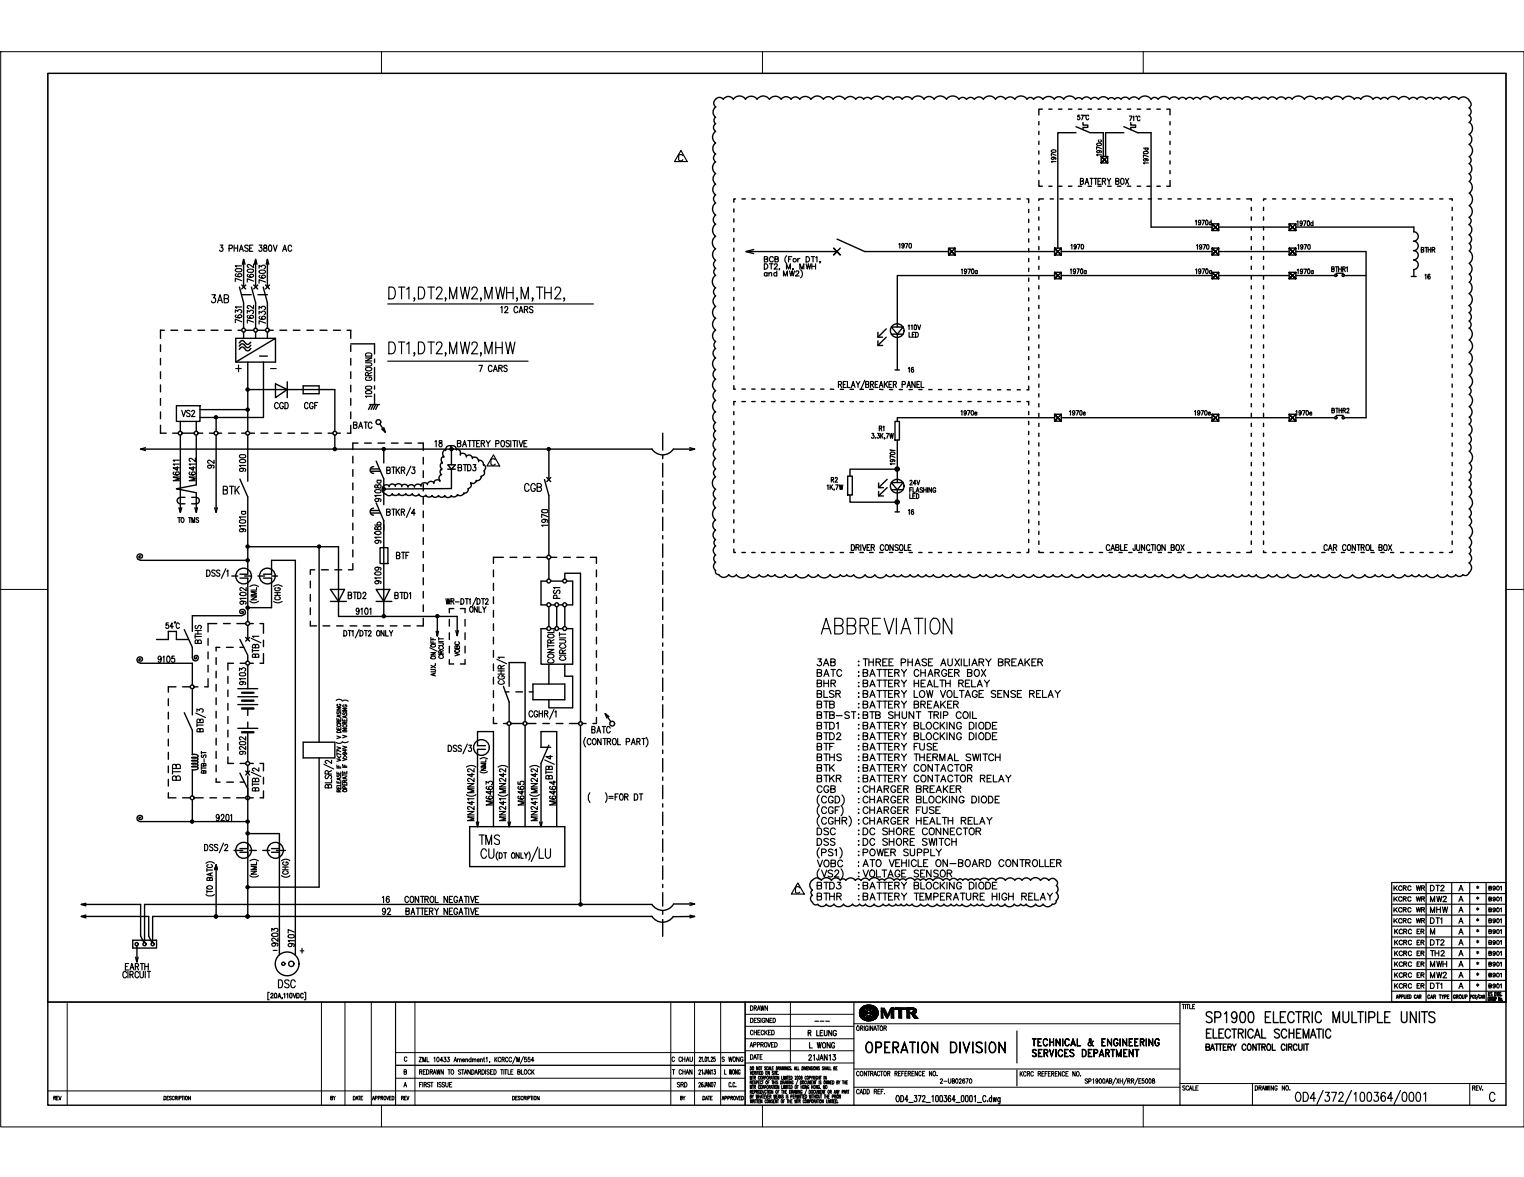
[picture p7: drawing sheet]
<svg xmlns="http://www.w3.org/2000/svg" width="279mm" height="216mm" viewBox="0 0 279 216" stroke-linecap="round" stroke-linejoin="round" font-family="sans-serif">
<defs><g id="words">
<text font-size="15.3" x="24.7" y="126.2">7</text>
<text font-size="11.1" x="61.4" y="135.6">I</text>
<text font-size="7.4" x="167.4" y="60.2">..</text>
<g font-size="6.9">
<text x="255.3" y="165.4">....</text>
<text x="255.3" y="167.4">....</text>
<text x="186.1" y="193">I</text>
</g>
<text font-size="6.7" x="43.6" y="138.9">i</text>
<text font-size="6.4" x="44" y="129.1">=</text>
<text font-size="6.2" x="166.5" y="89">...</text>
<text font-size="5.9" x="28.4" y="117.1">J!h!i</text>
<text font-size="5.7" x="79.7" y="115.7">I</text>
<text font-size="4.8" x="135.7" y="75.3">---------------</text>
<g font-size="4.5">
<text x="164.6" y="45">,.,.</text>
<text x="196.1" y="45.1">,..,</text>
<text x="151.5" y="89.6">,~,.</text>
<text x="163" y="85.5">II</text>
<text x="37.8" y="117.1">i--:t_,</text>
</g>
<text font-size="4.3" x="150.5" y="116.4">ABBREVIATION</text>
<g font-size="3.8">
<text x="51" y="62.1">-----,</text>
<text x="41.2" y="121.2">-ii</text>
</g>
<g font-size="3.7">
<text x="190.2" y="23.2">~---~_[;;-~</text>
<text x="29.1" y="61.6">r-----</text>
</g>
<g font-size="3.6">
<text x="135.7" y="37.7">-----------------------------, ~-~--------1---------~ r------------------~</text>
<text x="64" y="74.6">ld,-</text>
<text x="35.8" y="133.9">Ill</text>
<text x="137.3" y="200.8">i.iinlinii'w·</text>
</g>
<text font-size="3.5" x="137.4" y="199.4">lmtll:11111-•H</text>
<g font-size="3.4">
<text x="71.1" y="54.9">DT1,DT2,MW2,MWH,M,TH2,</text>
<text x="71.1" y="65">DT1,DT2,MW2,MHW</text>
<text x="66.7" y="69.8">!ill</text>
</g>
<g font-size="3.1">
<text x="66.8" y="67.6">i!i'</text>
<text x="166.6" y="91.6">llf'&quot;&quot;'</text>
<text x="83.3" y="115.7">11</text>
<text x="37.2" y="126.1">J:</text>
<text x="36.7" y="141.6">i!</text>
<text x="220.9" y="187.7">SP1900 ELECTRIC MULTIPLE UNITS</text>
<text x="156.9" y="193">ORl~;~RATION DIVISION</text>
</g>
<text font-size="2.9" x="76.3" y="115.7">J</text>
<g font-size="2.8">
<text x="134.3" y="70.9">, __________ IJYY~~~~----------'</text>
<text x="41.5" y="122.5">r</text>
<text x="220.9" y="190.6">ELECTRICAL SCHEMATIC</text>
</g>
<g font-size="2.7">
<text x="159.5" y="80.5">.....:</text>
<text x="90.1" y="103">r--</text>
</g>
<g font-size="2.5">
<text x="193.7" y="33.9">1- _</text>
<text x="211.9" y="33.9">_</text>
</g>
<g font-size="2.4">
<text x="38.6" y="55.7">3AB</text>
<text x="29.2" y="79.6">L</text>
<text x="36.7" y="138.9">I; I</text>
<text x="50.8" y="181.4">DSC</text>
</g>
<g font-size="2.3">
<text x="29.2" y="67.1">I</text>
<text x="64" y="72.3">I</text>
<text x="66.8" y="72.3">B'</text>
<text x="37.6" y="106">DSS/1</text>
</g>
<g font-size="2.2">
<text x="29.2" y="69.6">I</text>
<text x="64" y="67.6">I</text>
<text x="64" y="69.8">I</text>
<text x="29.2" y="72.1">I</text>
<text x="29.2" y="74.5">I</text>
<text x="29.2" y="77">I</text>
<text x="64" y="77">1</text>
<text x="63.4" y="79">JBAlt:'\,</text>
<text x="96" y="90.3">CGB</text>
<text x="192.3" y="101.9">- - - - -</text>
<text x="90.2" y="108.5">I</text>
<text x="41.5" y="126.1">I</text>
<text x="30.6" y="136.3">I</text>
<text x="39.3" y="136.3">I</text>
<text x="30.6" y="138.9">I</text>
<text x="30.6" y="143.8">Im</text>
</g>
<g font-size="2.1">
<text x="82.2" y="115.7">I</text>
<text x="90.2" y="115.7">I</text>
<text x="82.1" y="120.1">111</text>
<text x="108.3" y="134.6">BAi&gt;</text>
<text x="161.4" y="159.9">J:,</text>
</g>
<g font-size="2">
<text x="139.9" y="50.4">~'lill2'l'IH</text>
<text x="29.1" y="64.6">1</text>
<text x="135.8" y="101.9">- - - - - - - - - - - ]R!)Q~ - - - - - - - - - - - j</text>
<text x="90.2" y="105.9">1</text>
<text x="82.2" y="112.5">r- , •</text>
<text x="88.3" y="112.5">.,..-,</text>
<text x="149.7" y="130">8TB</text>
<text x="157.2" y="130">:BATTERY BREAKER</text>
<text x="106.8" y="136.6">(C0111RIX. PARl)</text>
<text x="107.7" y="146.9">(</text>
<text x="110.8" y="146.9">)=FOR DT</text>
<text x="136.4" y="187.5">1~=:~ED</text>
<text x="149.3" y="187.5">_</text>
<text x="156.3" y="187.5">1eMTR</text>
</g>
<g font-size="1.9">
<text x="40" y="46.2">3 PHASE 380V AC</text>
<text x="91.6" y="57.5">12 CARS</text>
<text x="87.6" y="68.3">7 CARS</text>
<text x="50.1" y="75.1">CGD</text>
<text x="55.6" y="75.1">CGF</text>
<text x="201.3" y="101.9">-~-Q[ll~_ll@C_ - - - - -</text>
<text x="233.1" y="101.9">- - - - - S,&gt;B.~~ - - - - -</text>
<text x="70" y="112.5">I</text>
<text x="81.6" y="110.9">IIH11An21</text>
<text x="149.7" y="124.2">BATC</text>
<text x="149.7" y="122.3">3AB</text>
<text x="157.2" y="124.2">:BATTERY CHARGER BOX</text>
<text x="157.2" y="122.3">: lHREE PHASE AUXILIARY BREAKER</text>
<text x="149.6" y="131.8">BTB-ST: 8TB SHUNT TRIP COIL</text>
<text x="149.7" y="126.2">BHR</text>
<text x="149.7" y="128.1">BLSR</text>
<text x="157.2" y="126.2">: BATTERY HEAL1H RELAY</text>
<text x="157.2" y="128.1">:BATTERY LOW VOLTAGE SENSE RELAY</text>
<text x="41.5" y="132.3">1</text>
<text x="149.6" y="137.8">BlF</text>
<text x="149.7" y="133.9">8101</text>
<text x="149.7" y="135.8">8102</text>
<text x="157.2" y="135.8">:BATTERY BLOCKING DIODE</text>
<text x="157.2" y="137.8">: BATTERY FUSE</text>
<text x="157.2" y="133.9">:BATTERY BLOCKING DIODE</text>
<text x="149.6" y="139.7">BlHS</text>
<text x="149.7" y="141.6">BTK</text>
<text x="149.7" y="143.6">BTKR</text>
<text x="157.2" y="139.7">:BATTERY THERMAL SWITCH</text>
<text x="157.2" y="141.6">:BATTERY CONTACTOR</text>
<text x="157.2" y="143.6">:BATTERY CONTACTOR RELAY</text>
<text x="30.6" y="146.5">L</text>
<text x="149.7" y="145.5">CGB</text>
<text x="150.4" y="147.6">CGa</text>
<text x="150.4" y="149.3">CG</text>
<text x="157.2" y="145.5">: CHARGER BREAKER</text>
<text x="157.2" y="147.6">: CHARGER BLOCKING DIODE</text>
<text x="157.2" y="149.3">: CHARGER FUSE</text>
<text x="149.7" y="155.2">DSS</text>
<text x="150.4" y="151.2">CGH</text>
<text x="150.9" y="153.2">SC</text>
<text x="155.5" y="151.2">) :CHARGER HEALTH RELAY</text>
<text x="157.2" y="153.2">: DC SHORE CONNECTOR</text>
<text x="157.2" y="155.2">: DC SHORE SWITCH</text>
<text x="149.7" y="157.1">(PS1)</text>
<text x="149.7" y="159.1">VOBC</text>
<text x="157.2" y="157.1">:POWER SUPPLY</text>
<text x="157.2" y="159.1">: ATO VEHICLE ON-BOARD CONTROLLER</text>
<text x="157.2" y="163.2">:BATTERY BLOCKING DIODE</text>
<text x="157.2" y="165.3">: BATTERY TEMPERATURE HIGH RELAY</text>
<text x="148.1" y="194.6">21.wt13</text>
<text x="189.1" y="193">~i=\M:C~~RING</text>
</g>
<g font-size="1.8">
<text x="190.2" y="33.9">L _</text>
<text x="197.5" y="33.9">.11.\]lUIIQ!lll. _</text>
<text x="213.7" y="33.9">J</text>
<text x="261.1" y="50.6">,.</text>
<text x="166.3" y="67.7">,.</text>
<text x="166.3" y="93.8">,.</text>
<text x="82.2" y="117.7">I</text>
<text x="85" y="117.7">I</text>
<text x="90.2" y="117.7">I</text>
<text x="30.6" y="133.9">I</text>
<text x="39.3" y="133.9">I</text>
<text x="30.6" y="141.6">II!!</text>
<text x="39.3" y="141.6">I</text>
<text x="41.5" y="141.6">L</text>
<text x="48.9" y="183.2">[....11INIC]</text>
<text x="220.8" y="192.8">IMMRY CONIROL CIICUT</text>
<text x="133.6" y="199.4">c.c.</text>
</g>
<g font-size="1.7">
<text x="139.9" y="48.3">BCB ~oruDTI.</text>
<text x="148" y="190.2">R LflllG</text>
<text x="148.2" y="192.4">LUC</text>
</g>
<g font-size="1.6">
<text x="28.8" y="121.2">01115].</text>
<text x="82" y="197.2">w</text>
</g>
<g font-size="1.4">
<text x="188" y="74.9">1</text>
<text x="195.9" y="76.3">1llllo</text>
<text x="161" y="79.2">RI</text>
<text x="152.2" y="88.6">12</text>
<text x="32.4" y="96">10 lllS</text>
<text x="65.1" y="112.5">PIYI</text>
<text x="82.2" y="122.6">L</text>
<text x="137.5" y="189.9">CHECKED</text>
<text x="124.4" y="194.7">CHAUl21.01.25ISWONGIDATE</text>
<text x="74" y="199.4">A</text>
<text x="76.9" y="199.4">FIRST ISSUE</text>
<text x="124.1" y="199.4">SRD</text>
<text x="128" y="199.4">26.Vffl7</text>
</g>
<g font-size="1.3">
<text x="190.2" y="70.9">I</text>
<text x="190.2" y="98.2">I</text>
<text x="229.2" y="98.2">I</text>
<text x="231.5" y="98.2">I</text>
<text x="74" y="197.2">s</text>
<text x="74.1" y="194.8">C</text>
<text x="76.8" y="194.8">ZML 1043.J Amandmant1, KCRCCM554</text>
<text x="76.9" y="197.2">REDRAWN</text>
<text x="84" y="197.2">STN-JDAR0IsEo TTTl£ BLOCK</text>
<text x="123.2" y="197.2">T CHAN</text>
<text x="128" y="197.2">21.w11J</text>
<text x="132.7" y="197.2">LI/ONG</text>
<text x="137.4" y="197.2">uiir.-111.-HLE</text>
<text x="157" y="197.2">coNTRACTOR REFERENCE No.</text>
<text x="186.2" y="197.2">IKcRc REFERENCE No.</text>
<text x="157" y="200.8">C\OO '&quot;·</text>
<text x="269.9" y="200.8">REV.</text>
</g>
</g></defs>
<g fill="none" stroke="#000" stroke-width=".25">
<path d="M8.8 13.5h267.3v189.2h-267.3zM131.2 18.2a.89 .89 0 0 1 1.4 0 1.11 1.11 0 0 1 1.9 0 1.36 1.36 0 0 1 2.2 0M131.2 19.6a1.16 1.16 0 0 0 0 1.9 .74 .74 0 0 0 0 1.2 .83 .83 0 0 0 0 1.4 1.29 1.29 0 0 0 0 2.1M131.2 18.2a.83 .83 0 0 0 0 1.4M136.7 18.2a1.33 1.33 0 0 1 2.1 0M138.8 18.2a1.44 1.44 0 0 1 2.3 0 1.29 1.29 0 0 1 2.1 0 1.12 1.12 0 0 1 1.8 0 .94 .94 0 0 1 1.6 0 1.31 1.31 0 0 1 2.1 0 1.4 1.4 0 0 1 2.3 0 1.08 1.08 0 0 1 1.7 0 1.33 1.33 0 0 1 2.2 0 1.23 1.23 0 0 1 2 0 .87 .87 0 0 1 1.4 0 .89 .89 0 0 1 1.4 0 1.29 1.29 0 0 1 2.1 0 1.19 1.19 0 0 1 2 0 .98 .98 0 0 1 1.6 0 1.12 1.12 0 0 1 1.8 0 1.32 1.32 0 0 1 2.2 0M169.4 18.2a1.15 1.15 0 0 1 1.9 0M171.2 18.2a1.4 1.4 0 0 1 2.3 0 1.4 1.4 0 0 1 2.3 0 .85 .85 0 0 1 1.4 0M177.2 18.2a.87 .87 0 0 1 1.4 0M178.6 18.2l.4-.3a.99 .99 0 0 1 1.3 .3 1.32 1.32 0 0 1 2.2 0 1.07 1.07 0 0 1 1.8 0 1.1 1.1 0 0 1 1.8 0 1.36 1.36 0 0 1 2.2 0M188.3 18.2a.73 .73 0 0 1 1.2 0M189.5 18.2a1.06 1.06 0 0 1 1.7 0 1.31 1.31 0 0 1 2.1 0 1.04 1.04 0 0 1 1.7 0"/>
<path d="M195 18.2a1.32 1.32 0 0 1 2.2 0M197.1 18.2l.2-.1a.76 .76 0 0 1 1.1 .1 .98 .98 0 0 1 1.6 0 .85 .85 0 0 1 1.3 0M201.4 18.2a1.08 1.08 0 0 1 1.8 0 .74 .74 0 0 1 1.1 0l.2-.1a.74 .74 0 0 1 1 .1 .91 .91 0 0 1 1.5 0M207.1 18.2a1.1 1.1 0 0 1 1.7 0 1.36 1.36 0 0 1 2.2 0 .76 .76 0 0 1 1.3 0M212.3 18.2a1.31 1.31 0 0 1 2.1 0 1.06 1.06 0 0 1 1.7 0 .85 .85 0 0 1 1.4 0M217.4 18.2a.85 .85 0 0 1 1.4 0 .76 .76 0 0 1 1.2 0 1.11 1.11 0 0 1 1.9 0 1.11 1.11 0 0 1 1.9 0M223.8 18.2a.76 .76 0 0 1 1.3 0 .76 .76 0 0 1 1.3 0M226.3 18.2a.89 .89 0 0 1 1.4 0M227.8 18.2a1.08 1.08 0 0 1 1.7 0 .89 .89 0 0 1 1.4 0 .95 .95 0 0 1 1.6 0 .98 .98 0 0 1 1.6 0 1.02 1.02 0 0 1 1.6 0M235.7 18.2a.73 .73 0 0 1 1.2 0 1.36 1.36 0 0 1 2.2 0 1.29 1.29 0 0 1 2.2 0l.1-.1a.71 .71 0 0 1 1 .1 1.02 1.02 0 0 1 1.7 0 1.25 1.25 0 0 1 2.1 0 1.29 1.29 0 0 1 2.1 0 .74 .74 0 0 1 1.2 0 1.36 1.36 0 0 1 2.2 0 .89 .89 0 0 1 1.4 0M253.2 18.2a.76 .76 0 0 1 1.2 0M254.4 18.2a1.27 1.27 0 0 1 2 0 1.19 1.19 0 0 1 2 0"/>
<path d="M258.4 18.2a.89 .89 0 0 1 1.4 0M259.8 18.2a1.06 1.06 0 0 1 1.7 0M261.5 18.2a.8 .8 0 0 1 1.3 0 .8 .8 0 0 1 1.3 0M264.1 18.2a.94 .94 0 0 1 1.5 0 1.08 1.08 0 0 1 1.8 0 1.17 1.17 0 0 1 2 .2M269.3 18.5a.76 .76 0 0 1 0 1.3M269.4 19.8a.85 .85 0 0 1 0 1.4M131.2 26.2a1.23 1.23 0 0 0 0 2 .91 .91 0 0 0 0 1.5M131.2 29.7a1.33 1.33 0 0 0 0 2.1 1.25 1.25 0 0 0 0 2 1.19 1.19 0 0 0 0 1.9 .91 .91 0 0 0 0 1.5 1.42 1.42 0 0 0 0 2.3 1.06 1.06 0 0 0 0 1.6M134.5 38.3v.6M134.8 36.5h-.3v.6M190.5 25.9v.6M190.5 27.7v.6"/>
<path d="M190.5 29.5v.6M190.5 31.3v.6M190.5 39.8v.6M197.3 24.3h-3.4v21.2M202.3 24.3v4.4M202.7 24.3v4.4M203.1 28.7h-1.2v1.2h1.2v-1.2l-1.2 1.2 .6-.6 .6 .6-1.2-1.2 .6 .6M210.3 34.2h.6M211 24.3v17.4h11.2M214.5 25.9v.6M214.5 27.7v.6M214.5 29.5v.6"/>
<path d="M214.5 31.3v.6M229.4 39.8v.6M231.6 39.8v.6M266.2 39.8v.6M269.3 39.9a.76 .76 0 0 1 0 1.3 1.11 1.11 0 0 1 0 1.9M269.3 30a1.11 1.11 0 0 1 0 1.9M269.3 24.6a1.11 1.11 0 0 1 0 1.9M269.3 21.2a.76 .76 0 0 1 0 1.3M269.4 31.9a.89 .89 0 0 1 0 1.4 1.33 1.33 0 0 1 0 2.1 1.4 1.4 0 0 1 0 2.3 1.29 1.29 0 0 1 0 2.1M269.4 26.5a1.36 1.36 0 0 1 0 2.2 .76 .76 0 0 1 0 1.3M269.4 22.4a1.32 1.32 0 0 1 0 2.2M43.9 52.7l.8 2.8v4.6"/>
<path d="M44.3 54.1h1.8M44.3 52.3l.7 .7M44.4 48.5l.3-.9 .2 .9M44.7 47.6v5.1M45 52.3l-.7 .7M46.1 52.7l.8 2.8v4.6M46.5 52.3l.7 .7M46.6 48.5l.3-.9 .2 .9M46.9 47.6v5.1M47.2 52.3l-.7 .7M47.3 54.1h1.7M48.3 52.7l.7 2.8v4.6"/>
<path d="M48.7 52.3l.7 .7M48.8 48.5l.2-.9 .3 .9M49 47.6v5.1M49.4 52.3l-.7 .7M131.2 41.1a1.42 1.42 0 0 0 0 2.2 1.4 1.4 0 0 0 0 2.3 1.29 1.29 0 0 0 0 2.2 .91 .91 0 0 0 0 1.4 .76 .76 0 0 0 0 1.3 1.4 1.4 0 0 0 0 2.3 .91 .91 0 0 0 0 1.5 1.25 1.25 0 0 0 0 1.9 1.33 1.33 0 0 0 0 2.2 1.33 1.33 0 0 0 0 2.1M134.5 40.1v.6M134.5 41.9v.6M134.5 43.7v.6M134.5 45.5v.6M134.5 47.3v.6M134.5 49.1v.6M134.5 50.9v.6"/>
<path d="M134.5 52.7v.6M134.5 54.5v.6M134.5 56.3v.6M134.5 58.1v.6M134.5 59.9v.6M138.2 45.8l-1.4 .3 1.4 .4M153.5 43.9l5 2.2h15.4M154.1 45.5l-1.3 1.3 .7-.7 .6 .7-1.3-1.3 .7 .6h-16.7M163.4 60h2.2l-1.1 1.3zM175.1 45.5h-1.2v1.3h1.2v-1.3l-1.2 1.3 .6-.7 .6 .7-1.2-1.3 .6 .6M175.1 46.1h18.2M188.6 40.2v.6"/>
<path d="M188.6 42v.6M188.6 43.8v.6M188.6 45.6v.6M188.6 47.4v.6M188.6 49.2v.6M188.6 51v.6M188.6 52.8v.6M188.6 54.6v.6M188.6 56.4v.6M188.6 58.2v.6M190.5 41.6v.6M190.5 43.4v.6"/>
<path d="M190.5 45.2v.6M190.5 47v.6M190.5 48.8v.6M190.5 50.6v.6M190.5 52.4v.6M190.5 54.2v.6M190.5 56v.6M190.5 57.8v.6M190.5 59.6v.6M193.3 50.5h-28.8v9.5M194.6 45.5h-1.3v1.3h1.3v-1.3l-1.3 1.3 .6-.7 .7 .7-1.3-1.3 .6 .6M194.6 50h-1.3v1.1h1.3v-1.1l-1.3 1.1 .6-.6 .7 .6-1.3-1.1 .6 .5"/>
<path d="M194.6 46.1h27.6M194.6 50.5h27.6M223.4 46.1h12.9M223.4 41.7h12.9M223.4 50.5h12.9M223.4 45.5h-1.2v1.3h1.2v-1.3l-1.2 1.3 .6-.7 .6 .7-1.2-1.3 .6 .6M223.4 41.1h-1.2v1.2h1.2v-1.2l-1.2 1.2 .6-.6 .6 .6-1.2-1.2 .6 .6M223.4 50h-1.2v1.1h1.2v-1.1l-1.2 1.1 .6-.6 .6 .6-1.2-1.1 .6 .5M229.4 41.6v.6M229.4 43.4v.6M229.4 45.2v.6M229.4 47v.6"/>
<path d="M229.4 48.8v.6M229.4 50.6v.6M229.4 52.4v.6M229.4 54.2v.6M229.4 56v.6M229.4 57.8v.6M229.4 59.6v.6M231.6 41.6v.6M231.6 43.4v.6M231.6 45.2v.6M231.6 47v.6M231.6 48.8v.6"/>
<path d="M231.6 50.6v.6M231.6 52.4v.6M231.6 54.2v.6M231.6 56v.6M231.6 57.8v.6M231.6 59.6v.6M237.6 46.1h12.8v30.5h-3.9M237.6 41.7h21.6v.8M237.6 50.5h7.1M237.6 45.5h-1.3v1.3h1.3v-1.3l-1.3 1.3 .6-.7 .7 .7-1.3-1.3 .6 .6M237.6 41.1h-1.3v1.2h1.3v-1.2l-1.3 1.2 .6-.6 .7 .6-1.3-1.2 .6 .6M237.6 50h-1.3v1.1h1.3v-1.1l-1.3 1.1 .6-.6 .7 .6-1.3-1.1 .6 .5"/>
<path d="M245 50.1h1.3M246.5 50.5h3.9M258.7 50.7h.9M259.2 42.5a.87 .87 0 0 1 .8 .9 .87 .87 0 0 1-.8 .8 .87 .87 0 0 1 .8 .9 .87 .87 0 0 1-.8 .9 .85 .85 0 0 1 .8 .8 .85 .85 0 0 1-.8 .9M259.2 47.7a.87 .87 0 0 1 .8 .9 .87 .87 0 0 1-.8 .8v1.3M266.2 41.6v.6M266.2 43.4v.6M266.2 45.2v.6M266.2 47v.6M266.2 48.8v.6M266.2 50.6v.6M266.2 52.4v.6"/>
<path d="M266.2 54.2v.6M266.2 56v.6M266.2 57.8v.6M266.2 59.6v.6M269.3 58.9a.76 .76 0 0 1 0 1.3M269.3 53.8a1.32 1.32 0 0 1 0 2.2 .76 .76 0 0 1 0 1.4M269.4 57.4a.95 .95 0 0 1 0 1.5M269.4 48.3a1.19 1.19 0 0 1 0 2 .91 .91 0 0 1 0 1.5 1.27 1.27 0 0 1 0 2M269.4 43.1a.94 .94 0 0 1 0 1.6 .85 .85 0 0 1 0 1.3 1.4 1.4 0 0 1 0 2.3M31.7 79.5h1M32.3 74.4h4.4v2.9h-4.4zM33.1 77.3v1.8"/>
<path d="M33.1 79.8v14.2M33.4 79.5h2.2M36 79.8v9.1l-3.7 .8 3.7 .7v3.6M36 77.3v1.8M36.3 79.5h.9M36.7 75.1h8.7M38.4 79.5h.8M39.6 76.6v2.5M39.6 79.8v14.2M40 79.5h.6M41.9 79.5h1.2M43.6 60.6h.7"/>
<path d="M44.1 62.7l-.2 .2M44.1 62.7l.2-.2 .4 .2M44.3 79.5h.7M44.7 61v1.1M44.7 63.2l-.4-.1-.4 .4M44.7 63.8l-.4-.1-.4 .4M44.8 63.2l.5 .6h.2l.5-.5M44.8 63.8l.5 .5h.2l.5-.4M44.8 62.7l.2 .3a.55 .55 0 0 0 1-.2M45 60.6h1.5M45.4 66.4v12.7M45.4 79.8v8.5"/>
<path d="M45.4 71.5h16v7.6M45.8 79.5h.9M46.9 61v1.1M47.2 60.6h1.5M47.6 65.3h1.4M47.8 79.5h1.3M48.3 66.4v10.2h-11.6M49 61v1.1M49.4 60.6h.7M50.3 79.5h1.3M50.5 70.4l2.2 1.1-2.2 1.4zM50.5 62.1h-7.3v4.3l7.3-4.3v4.3h-7.3"/>
<path d="M52.7 70v2.9M52.8 79.5h1.2M55.2 79.5h1.3M55.6 70.8h2.9v1.4h-2.9zM57.7 79.5h1.2M60.2 79.5h.8M61.4 79.8v2.6M61.8 79.5h.6M64.3 63.1h4.4v1.8M64.3 63.3v1.2M121.5 79.5v3.1M131.2 60.6a1.25 1.25 0 0 0 0 2.1 .83 .83 0 0 0 0 1.2 1.04 1.04 0 0 0 0 1.8 1.33 1.33 0 0 0 0 2.1"/>
<path d="M131.2 67.8a1.08 1.08 0 0 0 0 1.8 1.29 1.29 0 0 0 0 2.1 1.08 1.08 0 0 0 0 1.7 1.29 1.29 0 0 0 0 2.2M131.2 75.5a1.23 1.23 0 0 0 0 2 .95 .95 0 0 0 0 1.5 .95 .95 0 0 0 0 1.6M134.5 61.7v.6M134.5 63.5v.6M134.5 65.3v.6M134.5 67.1v.6M134.5 75.5v.6M134.5 77.3v.6M134.5 79.1v.6M161 61v.8h.8M161 62.5v.9h.8M162.5 60.3l-1.5 1.5"/>
<path d="M162.5 61.8l-1.5 1.6M163.1 73.7h.6M163.4 61.3h1.1M164.1 77.3h.8v3.4h-.8zM164.1 67.9h.8M164.8 73.7h.6M165.6 61.3h-1.1v6.6M166.7 73.7h.6M168.4 73.7h.6M170.3 73.7h.6M172 73.7h.6M173.9 73.7h.6"/>
<path d="M175.7 73.7h.5M177.5 73.7h.6M179.3 73.7h.6M181.1 73.7h.6M182.9 73.7h.6M184.7 73.7h.6M186.5 73.7h.6M188.6 60v.6M188.6 61.8v.6M188.6 63.6v.6M188.6 65.4v.6M188.6 67.2v.6"/>
<path d="M188.6 75.5v.6M188.6 77.3v.6M188.6 79.1v.6M190.5 61.4v.6M190.5 63.2v.6M190.5 65v.6M190.5 66.8v.6M190.5 68.6v.6M190.5 72.2v.6M190.5 74v.6M190.5 75.8v.6M190.5 77.6v.6"/>
<path d="M190.5 79.5v.6M193.3 76.6h-28.8v.7M194.6 76h-1.3v1.3h1.3v-1.3l-1.3 1.3 .6-.7 .7 .7-1.3-1.3 .6 .6M194.6 76.6h27.6M223.4 76.6h12.9M223.4 76h-1.2v1.3h1.2v-1.3l-1.2 1.3 .6-.7 .6 .7-1.2-1.3 .6 .6M229.4 61.4v.6M229.4 63.2v.6M229.4 65v.6M229.4 66.8v.6M229.4 68.6v.6M229.4 70.4v.6"/>
<path d="M229.4 72.2v.6M229.4 74v.6M229.4 75.8v.6M229.4 77.6v.6M229.4 79.5v.6M231.6 61.4v.6M231.6 63.2v.6M231.6 65v.6M231.6 66.8v.6M231.6 68.6v.6M231.6 70.4v.6M231.6 72.2v.6"/>
<path d="M231.6 74v.6M231.6 75.8v.6M231.6 77.6v.6M231.6 79.5v.6M237.6 76.6h7.1M237.6 76h-1.3v1.3h1.3v-1.3l-1.3 1.3 .6-.7 .7 .7-1.3-1.3 .6 .6M245 76.2h1.3M266.2 61.4v.6M266.2 63.2v.6M266.2 65v.6M266.2 66.8v.6M266.2 68.6v.6"/>
<path d="M266.2 70.4v.6M266.2 72.2v.6M266.2 74v.6M266.2 75.8v.6M266.2 77.6v.6M266.2 79.5v.6M269.3 77.8a1.17 1.17 0 0 1 0 2 .94 .94 0 0 1 0 1.6M269.3 64.6a1.28 1.28 0 0 1 0 2.2M269.4 76.5a.76 .76 0 0 1 0 1.3M269.4 68.8a1.36 1.36 0 0 1 0 2.3 .76 .76 0 0 1 0 1.2 1.36 1.36 0 0 1 0 2.3 1.19 1.19 0 0 1 0 1.9M269.4 66.8a1.31 1.31 0 0 1 0 2.1M269.4 60.2a1.33 1.33 0 0 1 0 2.2 1.36 1.36 0 0 1 0 2.2"/>
<path d="M25.8 82.4h93.7M26.7 82.1l-.9 .3 .9 .2M32.8 93.1l.3 .9 .2-.9M33.9 91.2h-.8a.59 .59 0 0 0-.6 .6 .59 .59 0 0 0 .6 .6h.8M35.1 91.2h.9a.59 .59 0 0 1 .5 .6 .59 .59 0 0 1-.5 .6h-.9M35.7 93.1l.3 .9 .2-.9M39.4 93.1l.2 .9 .2-.9M44 87.9l1.4 3.2v14.2h-1.4M64.7 83.7v1.2M64.7 86.1v1.3M64.7 88.6v1.2M64.7 91.1v1.2"/>
<path d="M64.7 93.5v1.2M64.7 96v1.2M64.7 98.4v1.3M65.6 81.3h-.9v1.2M66.8 81.3h1.3M67.9 86.4h1.9M67.9 94.1h1.9M67.9 86h1.7M67.9 93.6h1.7M68.5 85.6a.61 .61 0 0 0-.6 .6 .61 .61 0 0 0 .6 .6M68.5 93.2a.64 .64 0 0 0-.6 .7 .64 .64 0 0 0 .6 .6M69 84.6l1.4 3.2v4.8"/>
<path d="M69 92.2l1.4 3.3v17.6M69.3 81.3h1.2M70.2 89.4a.85 .85 0 0 0 .5 1.2l.2 .2a.7 .7 0 0 0 1-.2 .74 .74 0 0 0 1.2 0 .79 .79 0 0 0 1.3 0M70.2 89.4h.1M70.4 82.4v2.5M71.3 89.1h.1M71.3 89.1a.72 .72 0 0 0-1.1 .3M71.8 81.3h1.2M71.9 90.6h.1M72.4 89a.64 .64 0 0 0-1.1 .2M72.5 89h.1M72.5 89a.71 .71 0 0 1 1.2 .1l.3-.2a.65 .65 0 0 1 .8 .3"/>
<path d="M73.1 90.6h.1M73.7 89.1h.1M74.2 81.3h1.2M74.4 90.6h.1M74.4 90.6l.3 .3a.79 .79 0 0 0 .9-.3M74.8 89.2l.2-.2a.69 .69 0 0 1 .9 .2M74.8 89.2h.1M75.6 90.6a.73 .73 0 0 0 1.2 .1M75.6 90.6h.1M76 89.2h.1M76.7 81.3h.9v1.3M76.8 90.7h.1"/>
<path d="M76.8 90.7a.77 .77 0 0 0 1.3 .1 .7 .7 0 0 0 1.1 .1M77.2 89h.1M77.2 89l-.4-.2a.67 .67 0 0 0-.8 .4M77.6 83.9v1.2M77.6 86.4v1.2M77.6 88.8v1.2M77.6 91.3v1.2M77.6 93.7v1.3M77.6 96.2v1.3M77.6 98.6v1.3M78.1 90.9h.1M78.4 88.7h.1"/>
<path d="M78.4 88.7a.75 .75 0 0 0-1.2 .3M79.2 90.9h.1M79.5 88.5h.1M79.5 88.5a.73 .73 0 0 0-1.1 .2M80.4 90.9h.1M80.6 88.1l-.4-.1a.63 .63 0 0 0-.7 .5M80.6 88.1h.1M80.9 87l-.3 .3a.66 .66 0 0 0 0 .8M81 86h.1M81.1 84.8h.1M81.1 84.8l-.3 .3a.68 .68 0 0 0 .2 .9 .69 .69 0 0 0-.1 1.1M81.4 83.7h.1"/>
<path d="M81.5 91h.1M81.7 82.5h.1M81.7 82.4a.83 .83 0 0 0-.4 1.3 .72 .72 0 0 0-.2 1.1M82.1 86.1h.7l-.7-.8h1.4l-.7 .8h.7M82.7 81.8h.1M82.7 81.8a.71 .71 0 0 0-1 .7M82.7 81.8a.66 .66 0 0 1 1 .6 .71 .71 0 0 1 .7 .9M82.7 91h.1M82.8 86.1v3.5l-12.4 .1M82.8 82.4v2.9M83.7 82.4h.1M83.9 90.7a.68 .68 0 0 1-1.2 .2 .69 .69 0 0 1-1.2 0 .67 .67 0 0 1-1.1 0 .69 .69 0 0 1-1.2 0"/>
<path d="M83.9 90.8h.1M84.4 83.3l.4-.2a.62 .62 0 0 1 .7 .6M84.4 83.3h.1M85 90.5l-.5 .4-.6-.1M85 90.5h.1M85.5 83.7a.66 .66 0 0 1 1.1 .2M85.5 83.7h.1M85.9 89.7h.1M86.3 88.6h.1M86.6 83.9a.73 .73 0 0 1 1.1 .6 .69 .69 0 0 1 .9 .6M86.6 83.9h.1M87.3 88.2h.1"/>
<path d="M87.8 84.5h.1M88.2 87.4l-.1 .4a.69 .69 0 0 1-.8 .3 .67 .67 0 0 1-1 .5 .67 .67 0 0 1-.4 1 .75 .75 0 0 1-.9 .9M88.2 87.4h.1M88.6 85.2h.1M88.6 85.2a.67 .67 0 0 1 .2 1.1M88.8 86.4h.1M88.8 86.4v.2a.68 .68 0 0 1-.6 .8M99.8 88l.8 2.9v11M100.2 87.6l.8 .7M100.6 82.4v5.6M101 87.6l-.8 .7M119.5 82.4a2.36 2.36 0 0 0 3.9 0"/>
<path d="M121.5 83.5v.6M121.5 85v2.5M121.5 88.4v.6M121.5 90v2.4M121.5 93.3v.6M121.5 94.9v2.4M121.5 98.3v.5M121.5 99.8v2.4M123.5 82.4h3.8M126.4 82.1l.9 .3-.9 .2M131.2 80.6a1.16 1.16 0 0 0 0 1.9 1.02 1.02 0 0 0 0 1.6 1.16 1.16 0 0 0 0 1.9M131.2 86a.87 .87 0 0 0 0 1.5 1.4 1.4 0 0 0 0 2.2 1.06 1.06 0 0 0 0 1.7 1.06 1.06 0 0 0 0 1.7 1.42 1.42 0 0 0 0 2.3 1.11 1.11 0 0 0 0 1.8 1.04 1.04 0 0 0 0 1.8 .74 .74 0 0 0 0 1.2 .98 .98 0 0 0 0 1.6"/>
<path d="M134.5 80.9v.6M134.5 82.7v.6M134.5 84.5v.6M134.5 86.3v.6M134.5 88.1v.6M134.5 89.9v.6M134.5 91.7v.6M134.5 93.5v.6M134.5 95.3v.6M134.5 97.1v.6M134.5 98.9v.6M155.4 87.3h.9v3.5h-.9z"/>
<path d="M155.8 90.8v1.3h8.7M161.1 88.6v.9h.9M161.1 90.1v.9h.9M162.6 87.9l-1.5 1.6M162.6 89.5l-1.5 1.5M163.4 89.8h1.1l-1.1-1.3h2.2l-1.1 1.3h1.1M164.1 93.9h.8M164.5 80.7v7.8M164.5 89.8v4.1M164.5 86.1h-8.7v1.2M188.6 80.9v.6M188.6 82.7v.6"/>
<path d="M188.6 84.5v.6M188.6 86.3v.6M188.6 88.1v.6M188.6 89.9v.6M188.6 91.7v.6M188.6 93.5v.6M188.6 95.3v.6M188.6 97.1v.6M188.6 98.9v.6M190.5 81.2v.6M190.5 83v.7M190.5 84.8v.6"/>
<path d="M190.5 86.6v.6M190.5 88.4v.6M190.5 90.2v.6M190.5 92v.6M190.5 93.8v.6M190.5 95.6v.7M190.5 99.2v.7M229.4 81.2v.6M229.4 83v.7M229.4 84.8v.6M229.4 86.6v.6M229.4 88.4v.6"/>
<path d="M229.4 90.2v.6M229.4 92v.6M229.4 93.8v.6M229.4 95.6v.7M229.4 99.2v.7M231.6 81.2v.6M231.6 83v.7M231.6 84.8v.6M231.6 86.6v.6M231.6 88.4v.6M231.6 90.2v.6M231.6 92v.6"/>
<path d="M231.6 93.8v.6M231.6 95.6v.7M231.6 99.2v.7M266.2 81.2v.6M266.2 83v.7M266.2 84.8v.6M266.2 86.6v.6M266.2 88.4v.6M266.2 90.2v.6M266.2 92v.6M266.2 93.8v.6M266.2 95.6v.7"/>
<path d="M266.2 97.5v.5M266.2 99.2v.7M269.3 88.1a.76 .76 0 0 1 0 1.3M269.4 96.4a1.4 1.4 0 0 1 0 2.2 1.1 1.1 0 0 1 0 1.8 .74 .74 0 0 1 0 1.2 1.06 1.06 0 0 1 0 1.7M269.4 89.4a1.1 1.1 0 0 1 0 1.7 1.36 1.36 0 0 1 0 2.2 .91 .91 0 0 1 0 1.5 .94 .94 0 0 1 0 1.6M269.4 86.7a.89 .89 0 0 1 0 1.4M269.4 85l.3 .3a.99 .99 0 0 1-.3 1.3M269.4 81.4a.89 .89 0 0 1 0 1.4 1.36 1.36 0 0 1 0 2.2M25.8 102h-.1l-.2 .2a.35 .35 0 0 0 .5 .1 .35 .35 0 0 0 0-.5 .56 .56 0 0 0-.9 .3 .56 .56 0 0 0 .7 .6M25.8 102.8h19.6M35.3 112.9h9M38.1 119.6v1.2"/>
<path d="M39.6 118.7v.7M42.5 105.7h1.1M44 106h1.4v8M44 111.9a.36 .36 0 0 0 0 .5 .36 .36 0 0 0 .5 0M44.1 111.9a.55 .55 0 0 1 .8 .1 .55 .55 0 0 1-.1 .7M44.3 112.2h.3v.3M44.8 105.7h1.3M45.4 100.3h16.7v12.8h21.7M47.3 105.7h1.2M48.3 105.3h1.5v-2.5h4.3v72.4M48.3 106h1.5v5.5h-4.4M49.8 105.7h1.1"/>
<path d="M56.9 114v.8h1.1M56.9 106.6v1.2M56.9 109.1v1.2M56.9 111.5v1.2M57.7 104.5h-.8v.9M58.5 100.3v35.8M58.9 104.5h1.3M59.2 114.8h1.3M60.6 108.1h2.6l-1.1 2.2zM60.6 110.3h2.9M61.4 104.5h1.3M61.7 114.8h1.2"/>
<path d="M64.2 114.8h1.2M64.7 100.9v1.3M64.7 103.4v1.1h-.8M66.6 114.8h1.3M69 110.3h2.8M69 108.1h2.5l-1.1 2.2zM69.1 114.8h1.2M69.7 100.5h1.4v2.9h-1.4zM71.5 114.8h1.3M74 114.8h1.2M77.6 101.1v1.2M77.6 103.5v1.3"/>
<path d="M77.6 106v1.3M77.6 108.5v1.2M77.6 111v1.2M90.5 119.3v1.3M98.4 102.2h1.8M100.2 115.3h-1v6.5h5.8v-6.5h-1.1M100.2 106.6h-1v4.4h1M100.6 102.6v3.6M100.6 111.3v3.6M101 111h.7M101 115.3h.7M101 106.6h2.2"/>
<path d="M101 102.2h1.1M102.1 111.3v3.6M102.4 115.3h.8M102.4 111h.8M103.3 102.2h1.3M103.5 106.2v-1h2.9v27.2M103.5 111.3v3.6M103.9 106.6h1.1v4.4h-1.1M105.7 102.2h1.3M108.2 102.2h1.1v1.1M109.3 104.6v1.2M109.3 107v1.3"/>
<path d="M109.3 109.5v1.2M109.3 112v1.2M109.3 114.4v1.3M109.3 116.9v1.2M109.3 119.3v1.3M121.5 103.2v.6M121.5 104.7v2.5M121.5 108.1v.6M121.5 109.6v2.5M121.5 113v.6M121.5 114.6v2.4M121.5 117.9v.6"/>
<path d="M121.5 119.5v2.4M131.2 101.8a.85 .85 0 0 0 0 1.4M131.2 103.1a.95 .95 0 0 0 0 1.5M131.2 104.6a.58 .58 0 0 0 .6 .8 1.07 1.07 0 0 0 1.8 0 .83 .83 0 0 0 1.4 0M134.5 100.7v.6h.3M135 105.5a1.38 1.38 0 0 0 2.2 0M137.2 105.5a1.27 1.27 0 0 0 2 0 1 1 0 0 0 1.6 0M140.8 105.4a.8 .8 0 0 0 1.3 0M142.1 105.5a1.21 1.21 0 0 0 1.9 0M144 105.4a1.19 1.19 0 0 0 1.9 0 1.4 1.4 0 0 0 2.3 0M148.2 105.5a1.08 1.08 0 0 0 1.8 0M150 105.4a1.32 1.32 0 0 0 2.2 0"/>
<path d="M152.2 105.5a1.16 1.16 0 0 0 1.9 0M154.1 105.4a.69 .69 0 0 0 1.1 0M155.2 105.5a.83 .83 0 0 0 1.3 0 1.25 1.25 0 0 0 2.1 0M158.6 105.5a1.04 1.04 0 0 0 1.8 0M160.4 105.5a1.25 1.25 0 0 0 2.1 0M162.5 105.4a.83 .83 0 0 0 1.4 0M163.9 105.5a.85 .85 0 0 0 1.4 0 1 1 0 0 0 1.5 0M166.8 105.4a.86 .86 0 0 0 1.5 0M168.3 105.5a.87 .87 0 0 0 1.5 0 .85 .85 0 0 0 1.3 0 1.08 1.08 0 0 0 1.8 0M172.9 105.4a.83 .83 0 0 0 1.4 0 1.02 1.02 0 0 0 1.7 0M175.9 105.5a1.04 1.04 0 0 0 1.6 0M177.5 105.4a1.29 1.29 0 0 0 2.2 0 .65 .65 0 0 0 1.1 0 1.07 1.07 0 0 0 1.8 0 .65 .65 0 0 0 1.2 0"/>
<path d="M183.8 105.5a1.23 1.23 0 0 0 2 0M185.8 105.4a1.15 1.15 0 0 0 1.9 0 1.07 1.07 0 0 0 1.8 0M189.5 105.5a1.25 1.25 0 0 0 1.9 0M190.5 101v.3h.8M191.4 105.5a1.06 1.06 0 0 0 1.7 0M193 105.5a1.04 1.04 0 0 0 1.6 0M194.6 105.4a1.07 1.07 0 0 0 1.9 0 1.21 1.21 0 0 0 2 0M198.5 105.4a1.07 1.07 0 0 0 1.9 0 1.07 1.07 0 0 0 1.8 0 .65 .65 0 0 0 1.1 0M203.4 105.4a1.07 1.07 0 0 0 1.8 0 1.04 1.04 0 0 0 1.7 0 .8 .8 0 0 0 1.3 0 1.04 1.04 0 0 0 1.8 0M210 105.5a1.08 1.08 0 0 0 1.8 0M211.7 105.5a.85 .85 0 0 0 1.4 0M213 105.4a1.21 1.21 0 0 0 2.1 0"/>
<path d="M215.1 105.5a1.27 1.27 0 0 0 2 0M217.1 105.4a1.4 1.4 0 0 0 2.3 0 1.21 1.21 0 0 0 2 0M221.4 105.5a1.16 1.16 0 0 0 1.9 0M223.3 105.5a.74 .74 0 0 0 1.2 0M224.5 105.4a.9 .9 0 0 0 1.5 0M226 105.5a1.06 1.06 0 0 0 1.7 0M227.7 105.5l.4 .2a.75 .75 0 0 0 .8-.2M228.9 105.4a.87 .87 0 0 0 1.4 0M229.4 101v.3h-.8M230.3 105.5a1.42 1.42 0 0 0 2.2 0M231.6 101v.3h.5M232.5 105.4a.9 .9 0 0 0 1.6 0 1.21 1.21 0 0 0 2 0 1.4 1.4 0 0 0 2.3 0"/>
<path d="M238.4 105.4a1.19 1.19 0 0 0 2 0M240.4 105.5a.8 .8 0 0 0 1.3 0M241.6 105.4a1.25 1.25 0 0 0 2.1 0M243.7 105.5a1.23 1.23 0 0 0 2 0M245.7 105.5a1.38 1.38 0 0 0 2.2 0M248 105.5a1.42 1.42 0 0 0 2.2 0 1.16 1.16 0 0 0 1.9 0 .85 .85 0 0 0 1.3 0 1.21 1.21 0 0 0 2 0M255.4 105.4a1.32 1.32 0 0 0 2.2 0M257.6 105.5a.83 .83 0 0 0 1.2 0 .8 .8 0 0 0 1.3 0M260.1 105.4a.83 .83 0 0 0 1.4 0M261.5 105.5a1.27 1.27 0 0 0 2.1 0 1.08 1.08 0 0 0 1.7 0 .95 .95 0 0 0 1.6 0M266.2 101v.3h-.5M269.3 103.3a1.08 1.08 0 0 1 0 1.7"/>
<path d="M269.4 105a.75 .75 0 0 1-1.2 .4 .8 .8 0 0 1-1.3 0M30.9 130.6v1.3M33.8 130.7l1.5 3.3v4.4M35.2 138.4h.8l.3 .3a.79 .79 0 0 1-1.2 .3l.5-.1a.55 .55 0 0 1 .7 .4l-.4 .3-.8-.1h.5a.53 .53 0 0 1 .7 .4l-.4 .2h-.8l.5-.1a.55 .55 0 0 1 .7 .4l-.4 .3-.8-.1a.91 .91 0 0 1 1.2 .3l-.3 .3h-.8M38.1 122v1.3M39.6 120.6v1.3M39.6 128v1.2M39.6 130.5v1.2M41.8 126.6v1.2M41.8 129v1.3M45.4 122v4.3M45.4 130v1.2"/>
<path d="M58.5 139v23.7h-13.1M61.4 136.1h-5.8v2.9h5.8M82.4 121v.8M85.3 121v.8h-.9M89 136.8h-1.5v-2.6h3v17.4M89 137.5h-1.5v14.1M90.5 121.8v1.2M90.5 124.2v1.3M90.5 126.7v1.2M90.5 129.2v1.2M90.5 131.6v1.1h.6M92.3 125.9l1 2.9v3.6"/>
<path d="M92.3 132.7h.7M92.6 126.9h.7M93.3 125.9v-4.4h3v10.9M93.3 133.1v18.5M93.7 132.7h2.2M94.6 126.9h1.2M96.3 133.1v18.5M96.6 132.7h1.7M97 126.9h.7M97.7 125.5h5.8v2.9h-5.8zM99.2 137.1v-2.9h2.9v17.4M99.2 137.1h1.8"/>
<path d="M99.5 132.7h1.2M100.6 121.8v3.7M100.6 136.7l-1.4 3.3v11.6M102 132.7h1.2M103.5 121.8v2.2h1.5v5.8h-4.4v-1.4M104.4 132.7h1.7M106.4 133.1v32.8M106.8 132.7h.6M109.3 121.8v1.2M109.3 124.2v1.3M109.3 126.7v1.2M109.3 129.2v1.2"/>
<path d="M109.3 131.6v1.1M111 130.9l.3 .8M111.6 131.4l-.6-.5 1 1.5M121.5 122.9v.6M121.5 124.4v2.4M121.5 127.8v.6M121.5 129.3v2.4M121.5 132.7v.6M121.5 134.2v2.5M121.5 137.6v.6M121.5 139.1v2.5M25.8 150l-.1-.1-.2 .2a.35 .35 0 0 0 .5 .2 .35 .35 0 0 0 0-.6 .56 .56 0 0 0-.9 .3 .56 .56 0 0 0 .7 .7h19.6"/>
<path d="M33.5 146.3h1.4M35.3 146.7v4M35.3 141.2v4.8M35.6 146.3h1.7M38.5 146.3h1.2M39.6 158.7l-.2 .8 .2-.8 .2 .8zM39.6 158.7v9.4M39.6 142.8v.7h.7M40.9 146.3h1.3M41.6 143.5h1.2M42.9 156h1.6M43.4 146.3h1.6"/>
<path d="M44 155.7h1.4M44 156.3h1.4M44 141.8l1.4 2.9M44 143.5h.8M45 141.4l.8 .8M45.4 140.4v1.4M45.4 142.3v25.8M45.4 152.9h5.8v22.3M45.8 156h1.2M45.8 141.4l-.8 .8M45.8 146.3h.6M47.7 140h.6v1.4"/>
<path d="M48.2 156h1.2M48.3 145.1v1.2h-.6M48.3 142.6v1.2M49.8 155.7h1.4M49.8 156.3h1.4M50.7 156h1.6M86.1 151.6h17.4v7.4h-17.4zM87.3 150.8l.2 .8 .3-.8M93.1 150.8l.2 .8 .3-.8M98.9 150.8l.3 .8 .2-.8M121.5 142.5v.6M121.5 144.1v2.4"/>
<path d="M121.5 147.4v.6M121.5 149v2.4M121.5 152.4v.6M121.5 153.9v2.4M121.5 157.3v.6M121.5 158.8v2.5M14.9 168.1h12.4v3.6l.6 1.2M14.9 165.9h10.9v5.8l.6 1.2M15.7 167.9l-.8 .2 .8 .3M15.7 165.7l-.8 .2 .8 .3M24.3 172.5h4.4v1.4h-4.4zM24.8 175.6l.3 .8 .2-.8"/>
<path d="M25.1 173.5v2.9M119.5 168.1a2.33 2.33 0 0 0 3.9 0M119.5 165.9h-93v7M119.5 168.1h-91.5v4.8M121.5 162.2v.6M121.5 163.7v2.5M121.5 167.1v.6M121.5 168.7v3M123.5 165.8a2.3 2.3 0 0 1-4 .1M123.5 165.8h3.8M126.5 165.6l.8 .2-.8 .3M126.5 167.9l.8 .2-.8 .3"/>
<path d="M127.3 168.1h-3.9M148.9 161.5a1.12 1.12 0 0 0 0 1.8l-.2 .4 .2 .5a.76 .76 0 0 0 0 1.3l.3 .3a.6 .6 0 0 0 .7 .1M149 161.5a.98 .98 0 0 1 1.6 0 1.12 1.12 0 0 1 1.8 0M149.9 165.9a.95 .95 0 0 0 1.6 0M151.5 165.9a.83 .83 0 0 0 1.4 0M152.4 161.5a.98 .98 0 0 1 1.7 0l.5-.3 .5 .3a1.1 1.1 0 0 1 1.7 0M152.9 165.9a1.04 1.04 0 0 0 1.7 0 1.02 1.02 0 0 0 1.7 0 .76 .76 0 0 0 1.3 0M157.6 165.9a.62 .62 0 0 0 1.1 0 .98 .98 0 0 0 1.6 0M157.9 161.5a.9 .9 0 0 1 1.5 0M159.4 161.5a1.12 1.12 0 0 1 1.8 0M160.2 165.9l.4 .3a.99 .99 0 0 0 1.3-.3l.1 .1a.6 .6 0 0 0 .9-.1M162.2 161.5a1.1 1.1 0 0 1 1.7 0"/>
<path d="M163 165.9a.76 .76 0 0 0 1.3 0M164.2 165.9l.5 .2 .5-.2a.58 .58 0 0 0 1 0M166 161.5l.4-.3a.99 .99 0 0 1 1.3 .3M166.2 165.9l.5 .2 .5-.2a.94 .94 0 0 0 1.6 0 .76 .76 0 0 0 1.3 0M169.8 161.5a.76 .76 0 0 1 1.2 0M170.1 165.9a1.02 1.02 0 0 0 1.6 0M171.1 161.5a1.12 1.12 0 0 1 1.8 0 .69 .69 0 0 1 1.2 0M171.8 165.9a.76 .76 0 0 0 1.3 0 .76 .76 0 0 0 1.2 0 .62 .62 0 0 0 1.1 0M174.1 161.5a.87 .87 0 0 1 1.5 0M175.4 165.9l.5 .3 .5-.3M176.4 165.9a.98 .98 0 0 0 1.6 0 .74 .74 0 0 0 1.2 0l.4 .2 .5-.2M179.7 161.5a.95 .95 0 0 1 1.5 0"/>
<path d="M180.1 165.9a.94 .94 0 0 0 1.6 0 .74 .74 0 0 0 1.2 0 .79 .79 0 0 0 1.3 0 1 1 0 0 0 1.7 0M181.2 161.5a.85 .85 0 0 1 1.3 0M182.5 161.5a1.08 1.08 0 0 1 1.8 0M184.3 161.5a1.1 1.1 0 0 1 1.8 0 .8 .8 0 0 1 1.3 0 .94 .94 0 0 1 1.5 0 1.12 1.12 0 0 1 1.9 0M186 165.9a.7 .7 0 0 0 1.1 0M187.2 165.9l.4 .2 .5-.2a1.04 1.04 0 0 0 1.8 0 .79 .79 0 0 0 1.3 0 1 1 0 0 0 1.7 0M190.8 161.5a.9 .9 0 0 1 1.5 0 .79 .79 0 0 1 1.3 0M193.6 163.7a.87 .87 0 0 1 0 1.5M193.7 162.5a.83 .83 0 0 1 0 1.2M193.7 161.5l.2 .5-.2 .4M8.8 183.8h267.3"/>
<circle cx="244.9" cy="50.5" r=".21"/>
<circle cx="246.3" cy="50.5" r=".21"/>
<circle cx="33" cy="79.5" r=".35"/>
<circle cx="36" cy="79.5" r=".35"/>
<circle cx="39.6" cy="79.5" r=".35"/>
<circle cx="44.6" cy="60.6" r=".35"/>
<circle cx="45.4" cy="79.5" r=".35"/>
<circle cx="46.9" cy="60.6" r=".35"/>
<circle cx="49" cy="60.6" r=".35"/>
<circle cx="61.4" cy="79.5" r=".35"/>
<circle cx="164.5" cy="60.6" r="1.25"/>
<circle cx="244.9" cy="76.6" r=".21"/>
<circle cx="246.3" cy="76.6" r=".21"/>
<circle cx="164.5" cy="89.2" r="1.25"/>
<circle cx="44.7" cy="105.7" r="1.44"/>
<circle cx="49" cy="105.7" r="1.44"/>
<circle cx="100.6" cy="106.6" r=".36"/>
<circle cx="100.6" cy="110.9" r=".36"/>
<circle cx="100.6" cy="102.2" r=".36"/>
<circle cx="100.6" cy="115.3" r=".36"/>
<circle cx="102.1" cy="115.3" r=".35"/>
<circle cx="102.1" cy="110.9" r=".35"/>
<circle cx="103.5" cy="106.6" r=".36"/>
<circle cx="103.5" cy="110.9" r=".36"/>
<circle cx="103.5" cy="115.3" r=".36"/>
<circle cx="88.3" cy="137.1" r="1.44"/>
<circle cx="93.3" cy="132.7" r=".35"/>
<circle cx="96.3" cy="132.7" r=".35"/>
<circle cx="106.4" cy="132.7" r=".35"/>
<circle cx="112.2" cy="132.8" r=".45"/>
<circle cx="35.2" cy="146.3" r=".35"/>
<circle cx="44.7" cy="156" r="1.45"/>
<circle cx="45.4" cy="146.3" r=".35"/>
<circle cx="50.5" cy="156" r="1.45"/>
<circle cx="25.1" cy="173.2" r=".3"/>
<circle cx="26.5" cy="173.2" r=".3"/>
<circle cx="28" cy="173.2" r=".3"/>
<circle cx="51.9" cy="176.8" r=".3"/>
<circle cx="52.6" cy="176.8" r="2.18"/>
<circle cx="53.4" cy="176.8" r=".49"/>
</g>
<g fill="none" stroke="#000" stroke-width=".38">
<path d="M39.4 76.4h.3v.3h-.3zM39.5 76.5h.2v.1h-.2zM45.2 75h.3v.3h-.3zM45.2 71.3h.3v.3h-.3zM45.3 75h.2v.2h-.2zM45.3 71.4h.2v.2h-.2zM82.7 82.3h.1v.2h-.1zM100.4 82.2h.3v.3h-.3zM100.5 82.3h.2v.2h-.2zM164.3 92h.3v.2h-.3zM45.2 111.3h.3v.3h-.3zM45.2 100.1h.3v.3h-.3z"/>
<path d="M45.2 102.6h.3v.3h-.3zM45.3 111.4h.2v.2h-.2zM45.3 100.2h.2v.1h-.2zM45.3 102.7h.2v.2h-.2zM58.4 100.1h.2v.3h-.2zM58.4 100.2h.2v.1h-.2zM35.1 150.6h.2v.2h-.2zM45.2 152.7h.3v.3h-.3zM45.2 150.6h.3v.3h-.3zM45.3 150.6h.2v.2h-.2zM45.3 152.8h.2v.2h-.2zM39.4 168h.3v.3h-.3z"/>
<path d="M39.5 168h.2v.2h-.2zM45.2 168h.3v.3h-.3zM45.2 162.6h.3v.3h-.3zM45.3 168h.2v.2h-.2zM45.3 162.6h.2v.2h-.2z"/>
<circle cx="61.4" cy="82.4" r=".13"/>
<circle cx="61.4" cy="82.4" r=".21"/>
<circle cx="70.4" cy="82.4" r=".13"/>
<circle cx="70.4" cy="89.7" r=".13"/>
<circle cx="70.4" cy="82.4" r=".21"/>
<circle cx="70.4" cy="89.7" r=".21"/>
<circle cx="82.8" cy="82.4" r=".21"/>
<circle cx="164.5" cy="92.1" r=".32"/>
<circle cx="70.4" cy="113" r=".21"/>
<circle cx="35.2" cy="150.7" r=".21"/>
<circle cx="106.4" cy="165.9" r=".13"/>
<circle cx="106.4" cy="165.9" r=".21"/>
</g>
<g fill="none" stroke="#000" stroke-width=".21">
<path d="M124.8 27.6l1.2 2h-2.3zM125.2 28.5l-.2-.1h-.4l-.2 .1v.8l.2 .2h.4l.2-.2M192.8 27.6l.4-.1 .4 .2a.48 .48 0 0 1-.9 0zM193 28.8a.24 .24 0 0 1 .2 .3 .24 .24 0 0 1-.2 .2 .24 .24 0 0 1-.3-.2 .42 .42 0 0 1 .5-.3 .42 .42 0 0 1 .3 .4M193.6 29.6h-.9l.2 .2M193.6 28.5l-.9-.3v.4M201.1 26.3a.43 .43 0 0 1 .5-.1 .43 .43 0 0 1 .3 .4l-.7 .1-.2-.2zM201.4 27.6h.1a.21 .21 0 0 1 0 .4 .21 .21 0 0 1-.3 0 .21 .21 0 0 1 0-.4l.7 .1-.1 .3M201.5 25.7a.25 .25 0 0 0 0 .3 .25 .25 0 0 0 .3 0 .25 .25 0 0 0 0-.3M201.9 28.4h-.9l.2 .2M201.9 27.3l-.9-.4v.5M209.6 27.2h.9"/>
<path d="M209.7 27.9l.7-.1 .1 .1a.52 .52 0 0 1-.9 0zM209.9 29.1h.2a.24 .24 0 0 1 0 .4 .24 .24 0 0 1-.4 0 .24 .24 0 0 1 .1-.4h.6l.1 .2-.1 .2M210.1 27.2h-.1a.25 .25 0 0 0 .2 .4 .25 .25 0 0 0 .2-.4M210.5 29.9h-.9l.2 .2M210.5 28.7l-.9-.3v.5M43.1 57.3v-.4l.5 .2a.34 .34 0 0 1 .5-.3 .34 .34 0 0 1 0 .6M43.2 49.4l.9-.1 .2 .1v.2a.73 .73 0 0 1-1.2-.1zM43.3 50.2l-.2 .2a.7 .7 0 0 0 1.2 .1 .33 .33 0 0 0-.5-.3 .33 .33 0 0 0 0 .5l.1 .1M43.3 57.8l-.2 .2a.7 .7 0 0 0 1.2 0 .35 .35 0 0 0-.4-.3 .35 .35 0 0 0-.3 .5l.3 .1M44.3 51.5l-1.2-.4v.5M44.3 59l-1.2-.5v.7M44.3 48.8h-1.2l.3 .2"/>
<path d="M44.3 56.3h-1.2l.3 .2M45.3 57.4v-.5l.5 .3a.35 .35 0 0 1 .5-.3 .35 .35 0 0 1 0 .6M45.4 49.5l.9-.1 .2 .3-.2 .3h-.7l-.2-.2zM45.5 50.3l-.1 .1a.57 .57 0 0 0 .4 .6 .57 .57 0 0 0 .7-.4 .33 .33 0 0 0-.4-.3 .33 .33 0 0 0-.3 .4l.3 .2M45.5 57.9l-.2 .2 .3 .3 .8-.1a.32 .32 0 0 0-.1-.4 .32 .32 0 0 0-.4 0 .32 .32 0 0 0 0 .5h.2M46.5 48.5v.6l-.8-.6-.4 .2 .1 .3h.2M46.5 56v.6l-.8-.6-.4 .2 .1 .3 .2 .1M46.5 51.6l-1.2-.5v.6M46.5 59.1l-1.2-.4v.6M47.5 49.2v-.5l.5 .2a.34 .34 0 0 1 .5-.2 .34 .34 0 0 1-.1 .6M47.5 57.6v-.5l.5 .3a.34 .34 0 0 1 .5-.3 .34 .34 0 0 1-.1 .6M47.5 56.7v-.5l.5 .3a.34 .34 0 0 1 .2-.3 .34 .34 0 0 1 .4 .2 .34 .34 0 0 1-.2 .4"/>
<path d="M47.6 49.7l.6-.2 .5 .3a.65 .65 0 0 1-.6 .4 .65 .65 0 0 1-.6-.4zM47.7 50.5l-.2 .2a.66 .66 0 0 0 .6 .4 .66 .66 0 0 0 .6-.4 .35 .35 0 0 0-.4-.2 .35 .35 0 0 0-.3 .4l.3 .2M47.7 58l-.2 .2a.68 .68 0 0 0 1.2 .1 .35 .35 0 0 0-.4-.3 .35 .35 0 0 0-.3 .5l.3 .1M48.7 51.7l-1.2-.4v.6M48.7 59.3l-1.2-.5v.6M71.1 55.8h37.7M176.2 49.5l.2-.1v.8M177.2 49.6l-.1 .2a.24 .24 0 0 1-.3-.2 .24 .24 0 0 1 .3-.2 .43 .43 0 0 1 .2 .5 .43 .43 0 0 1-.5 .3v-.1M177.4 49.4h.5l-.3 .8M178.2 49.4a.44 .44 0 0 1 .4 .3 .44 .44 0 0 1-.2 .5h-.2l-.1-.4zM179.2 49.7a.23 .23 0 0 0-.4 .1 .23 .23 0 0 0 0 .3 .23 .23 0 0 0 .4 0M179.2 49.6v.6"/>
<path d="M196.3 49.5l.1-.2v.9M197.2 49.6l-.1 .1a.22 .22 0 0 1-.3 .1 .22 .22 0 0 1 0-.4 .22 .22 0 0 1 .3 0v.8l-.3-.1M197.4 49.3h.5l-.4 .9M198.2 49.4l.1-.1a.57 .57 0 0 1 0 .9l-.2-.4zM199.1 49.7a.27 .27 0 0 0-.4 .2 .27 .27 0 0 0 .3 .3l.1-.1M199.1 49.6v.6M219.2 40.6l.1-.2v.8M219.2 49.5l.2-.2v.9M219.4 45l.1-.1v.8M220.1 40.7v.1a.22 .22 0 0 1-.3 0 .22 .22 0 0 1 0-.3 .22 .22 0 0 1 .3 0l-.1 .7-.3-.1M220.1 49.6l-.1 .2a.24 .24 0 0 1-.3-.1 .24 .24 0 0 1 .1-.3 .24 .24 0 0 1 .3 0v.6l-.1 .2-.2-.2M220.3 45.2v.1a.23 .23 0 0 1-.3 0 .23 .23 0 0 1 0-.3 .23 .23 0 0 1 .3 0v.6l-.2 .1-.2-.1"/>
<path d="M220.3 40.4h.5l-.3 .8M220.4 49.3h.5l-.4 .9M220.6 44.9h.4l-.3 .8M221.1 49.4a.44 .44 0 0 1 .5 .3 .44 .44 0 0 1-.3 .5l-.2-.1-.1-.3zM221.1 40.4h.1a.53 .53 0 0 1 .1 .8h-.2l-.1-.1zM221.3 44.9h.1a.42 .42 0 0 1 .3 .4 .42 .42 0 0 1-.4 .4zM222 40.8l-.2-.1a.29 .29 0 0 0-.1 .3 .29 .29 0 0 0 .3 .2v-.1M222 40.4v.8M222.1 49.7h-.1a.25 .25 0 0 0-.3 .2 .25 .25 0 0 0 .3 .2l.1-.1M222.1 49.6v.6M237.8 40.7l.2-.2v.9M237.8 49.5l.2-.1v.8"/>
<path d="M237.9 45l.2-.1v.8M238.8 40.8l-.1 .1a.22 .22 0 0 1-.3 0 .22 .22 0 0 1 0-.3 .22 .22 0 0 1 .3 0v.6l-.2 .2-.2-.1M238.8 49.6l-.1 .2h-.3v-.4h.2a.5 .5 0 0 1-.1 .8l-.1-.1M238.8 45.2v.1a.23 .23 0 0 1-.3 0 .23 .23 0 0 1 0-.3 .23 .23 0 0 1 .3 0v.6l-.1 .1-.2-.1M239 40.5h.4l-.3 .9M239 49.4h.5l-.3 .8M239.1 44.9h.4l-.3 .8M239.7 40.6a.44 .44 0 0 1 .5 .3 .44 .44 0 0 1-.3 .5h-.2l-.1-.4zM239.8 49.4h.1a.5 .5 0 0 1 0 .8l-.2-.4zM239.8 45l.1-.1a.48 .48 0 0 1 0 .8l-.1-.1zM240.7 40.9h-.1a.25 .25 0 0 0-.3 .2 .25 .25 0 0 0 .4 .2M240.7 40.5v.9"/>
<path d="M240.7 49.8a.26 .26 0 0 0-.4 .1 .26 .26 0 0 0 .3 .3l.1-.1M240.7 49.6v.6M244.1 49.4l.5-.1v-.3l-.5-.1v.9h.5v-.3l-.2-.1M244.8 48.9h.5M245.1 48.9v.9M245.4 48.9v.9M245.4 49.4h.5M245.9 48.9v.9M246.2 49.4l.3-.1 .1-.3-.4-.1v.9M246.4 49.4l.2 .4M246.8 49.1l.2-.2v.9M260.6 45.8h.3l.1-.3-.4-.1v.9l.4-.1v-.3l-.1-.1"/>
<path d="M261.2 45.4h.5M261.5 45.4v.9M261.8 45.4v.9M261.8 45.8h.5M262.3 45.4v.9M262.6 45.8h.4v-.4h-.4v.9M262.8 45.8l.3 .5M33.3 75.3l.4 1.1 .3-1.1M34.8 75.4a.35 .35 0 0 0-.6 0l.1 .3 .5 .2a.33 .33 0 0 1-.1 .5 .33 .33 0 0 1-.5-.2M35.1 75.5l.2-.2h.2l.2 .2-.6 .9h.6M43.2 67.6h1M43.7 67v1.2"/>
<path d="M49.6 67.6h1M71.1 66.3h25.7M163.1 79.5l.2 .9 .1-.9 .2 .9 .2-.9M176.2 75.5l.2-.2v.9M177.2 75.6l-.2 .2a.26 .26 0 0 1-.3-.2 .26 .26 0 0 1 .3-.3 .49 .49 0 0 1-.1 .9l-.2-.2M177.4 75.3h.4l-.3 .9M178.1 75.4a.38 .38 0 0 1 .4 .3 .38 .38 0 0 1-.4 .4l-.1-.3zM178.7 75.8h.4a.23 .23 0 0 0-.3-.2 .23 .23 0 0 0-.1 .3l.2 .3 .2-.2M219 75.5l.2-.2v.9M220 75.6l-.1 .2h-.1a.26 .26 0 0 1-.3-.2 .26 .26 0 0 1 .3-.3 .49 .49 0 0 1-.1 .9l-.2-.2M220.2 75.3h.4l-.3 .9M220.9 75.4a.38 .38 0 0 1 .4 .3 .38 .38 0 0 1-.4 .4z"/>
<path d="M221.5 75.8h.4v-.2a.25 .25 0 0 0-.4 .3 .23 .23 0 0 0 .4 .1M237.6 75.5l.1-.2v.9M238.5 75.6l-.1 .2h-.2l-.1-.2 .2-.3a.49 .49 0 0 1 0 .9l-.1-.2M238.8 75.3h.5l-.4 .9M239.5 75.4a.38 .38 0 0 1 .4 .3 .38 .38 0 0 1-.4 .4zM240.1 75.8l.4-.1a.26 .26 0 0 0-.4 .1 .26 .26 0 0 0 .3 .4l.1-.2M244.2 75.3h.4v-.3l-.4-.1v.8l.4-.1v-.2l-.1-.1M244.9 74.9h.4M245.1 74.9v.8M245.5 74.9v.8M245.5 75.3h.4M245.9 74.9v.8"/>
<path d="M246.2 75.3h.4v-.3l-.4-.1v.8M246.4 75.3l.3 .4M246.9 75.1l.2-.2 .2 .2-.4 .6h.5M31.9 86.6l-.2 .3a.69 .69 0 0 0 1.2-.1 .33 .33 0 0 0-.5-.3 .33 .33 0 0 0-.1 .6h.2M32.5 85.6v.7l-.8-.5h1.2M32.9 85.1h-1.2l.3 .2M32.9 84.4h-1.2l.3 .3M32.9 87.5h-1.2l1.2 .3-1.2 .4h1.2M34.8 86.6l-.1 .3a.69 .69 0 0 0 1.1-.1 .33 .33 0 0 0-.5-.3 .33 .33 0 0 0 0 .6h.1M35.4 85.6v.7l-.7-.5h1.1M35.8 84v.7l-.8-.6-.3 .1 .1 .4h.1M35.8 85.1h-1.1l.2 .2"/>
<path d="M35.8 87.5h-1.1l1.1 .3-1.1 .4h1.1M38.4 85.3l.3 .1a.32 .32 0 0 1-.1 .4 .32 .32 0 0 1-.4 0 .32 .32 0 0 1 0-.5h.2a.55 .55 0 0 1 .8 .3l-.1 .3M39.2 84.4v.6l-.8-.6a.28 .28 0 0 0-.3 .3 .28 .28 0 0 0 .3 .3M40.9 89.9l.7-.1 .1-.4-.3-.2h-.5v1.4h.8v-.4l-.3-.3M42.1 89.2h.8M42.5 89.2v1.4M43.1 89.2v1.4M43.3 89.8l.6 .8M43.9 89.2l-.8 1M43.9 95.5l.9-.1 .2 .3a.69 .69 0 0 1-1.1 0zM43.9 84.4l.7-.2 .4 .2v.2l-.2 .2h-.7h-.2zM43.9 83.5l.2-.1h.7l.2 .3-.2 .2h-.7h-.2z"/>
<path d="M44.3 97l.3 .1a.33 .33 0 0 1-.3 .4 .33 .33 0 0 1-.4-.4l.4-.1a.53 .53 0 0 1 .7 .4l-.1 .1M44.3 93.8h.7M44.3 85.9h.2a.31 .31 0 0 1 0 .5 .31 .31 0 0 1-.5 0 .31 .31 0 0 1 .1-.5h.2a.53 .53 0 0 1 .7 .4l-.1 .1M44.5 93.8l-.2 .1a.36 .36 0 0 0 .4 .5 .36 .36 0 0 0 .3-.5l-.1-.1M45 96.4h-1.1l.2 .3M45 94.8h-1.1l.2 .3M45 85.4h-1.1l.2 .2M68.7 96.3h1.2M68.7 97.7a.69 .69 0 0 1 1.2 .1 .65 .65 0 0 1-1.2-.1zM68.8 89.9l.8-.1 .3 .3a.65 .65 0 0 1-1.2-.1zM68.8 89v.5h.3a.44 .44 0 0 1 .2-.5 .44 .44 0 0 1 .5 0l.1 .1a.33 .33 0 0 1-.3 .4 .33 .33 0 0 1-.4-.2l-.1-.3zM68.9 96.6l-.2 .4 .2 .2 .2-.1a.4 .4 0 0 1 .2-.5 .4 .4 0 0 1 .6 .2v.2a.39 .39 0 0 1-.5 .2 .39 .39 0 0 1-.3-.5z"/>
<path d="M69.1 99.1l.3 .1a.33 .33 0 0 1-.3 .5 .33 .33 0 0 1-.3-.5l.3-.1a.52 .52 0 0 1 .8 .3l-.2 .2M69.1 91.4l.2 .1a.33 .33 0 0 1 0 .5 .33 .33 0 0 1-.5-.1l-.1-.2a.66 .66 0 0 1 1.2 .1l-.2 .2M69.1 88.1h.8M69.3 96.3l-.1-.1a.34 .34 0 0 1 .3-.4 .34 .34 0 0 1 .3 .4l-.1 .1M69.3 88.1l-.1 .1a.33 .33 0 0 0 .3 .5 .33 .33 0 0 0 .2-.6M69.9 98.6h-1.2l.3 .2M69.9 90.9h-1.2l.3 .2M70.9 93.9h.5l.1-.3-.2-.2h-.4v1.1h.4l.2-.2-.2-.4M70.9 86.3l.6-.2v-.3l-.2-.1h-.4v1.2l.6-.1v-.3l-.2-.2M71.8 85.7h.7M71.8 93.4h.7M72.1 85.7v1.2"/>
<path d="M72.1 93.4v1.1M72.6 85.7v1.2M72.6 93.4v1.1M72.9 86.2l.4 .7M72.9 93.9l.3 .6M73.2 93.4l-.6 .7M73.3 85.7l-.7 .8M73.6 86.3l.5-.1 .1-.4-.6-.1v1.2M73.6 93.9h.5v-.4l-.5-.1v1.1M73.9 93.9l.3 .6M73.9 86.3l.3 .6M75.3 93.1l-.8 1.8"/>
<path d="M75.3 85.5l-.8 1.7M75.6 85.7h.5l-.3 .4a.35 .35 0 0 1 .3 .6 .35 .35 0 0 1-.6 0M76.1 94.1h-.7l.5-.7v1.1M79.8 81l.2-.2v1.2M80.6 80.9v.3a.39 .39 0 0 1 .5 .3 .39 .39 0 0 1-.4 .5 .41 .41 0 0 1-.2-.6 .41 .41 0 0 1 .5-.2v-.3zM83.9 81.3h.5l.1-.4-.6-.1v1.2l.6-.2v-.3l-.2-.2M84 85.8l.5-.1v-.4l-.5-.1v1.2l.6-.1v-.3l-.2-.2M84.8 82l.4-1.2 .3 1.2M84.9 85.2h.7M84.9 81.5h.5M85.3 85.2v1.2M85.7 85.2a.63 .63 0 0 1 .7 .4 .63 .63 0 0 1-.2 .7l-.5 .1z"/>
<path d="M85.8 80.8h.6M86.1 80.8v1.2M86.6 80.8h.6M86.7 85.2h.5l-.2 .5a.33 .33 0 0 1 .2 .5 .33 .33 0 0 1-.5-.1M86.9 80.8v1.2M87.4 81.3h.3M87.9 80.8h-.5v1.2h.5M88.2 81.3h.5l.2-.3-.3-.2h-.4v1.2M88.5 81.3l.4 .7M89.2 80.8l.3 .5 .4-.5M89.5 81.3v.7M90.5 83.4l1.1 2.1h-2.3z"/>
<path d="M90.8 84.3l-.2-.1h-.4l-.2 .1v.8l.2 .2h.4l.2-.2M90.9 81.4l.5-.1v-.4l-.5-.1v1.2M91.9 80.9l.2-.1a.59 .59 0 0 1 .4 .6 .59 .59 0 0 1-.4 .6l-.3-.5zM93.4 80.9l-.2-.1-.4 .1v.3l.5 .3 .1 .3-.2 .2-.4-.2M93.6 80.8v1.2M94 80.8h.7M94.3 80.8v1.2M94.8 80.8v1.2M95.2 80.8l.3 1.2 .4-1.2M96.1 81.3h.3M96.6 80.8h-.5v1.2h.5M99.4 93.6l.8-.1 .2 .1 .1 .2-.3 .2h-.7l-.1-.1z"/>
<path d="M99.7 95.2l.2 .2a.31 .31 0 0 1-.3 .4 .31 .31 0 0 1-.2-.5l.5-.1 .5 .2 .1 .2-.2 .2M100.5 94.8l-1.2-.5v.7M100.5 96.4h-1.2l.2 .2M44 108.8a.58 .58 0 0 1 .7-.2 .58 .58 0 0 1 .4 .5l-.9 .1-.2-.2zM44.3 110.3l.3 .1a.33 .33 0 0 1-.2 .5 .33 .33 0 0 1-.4-.4l.1-.2h.2a.57 .57 0 0 1 .8 .3l-.1 .2M45.1 107.8v.6l-.8-.6a.29 .29 0 0 0-.3 .2 .29 .29 0 0 0 .2 .3M45.1 109.8h-1.1l.2 .1M45.8 110.3a1.17 1.17 0 0 0 1.6 0M45.8 107.6a1.17 1.17 0 0 1 1.6 0M46 109.5h1l-1 .5h1M47 107.8v.4h-1M47 108.5h-1l1 .4-1 .3h1"/>
<path d="M50.2 107.6a1.17 1.17 0 0 1 1.5 0M50.2 110.3a1.32 1.32 0 0 0 1.5 0M50.4 109.2h1M50.4 108.7h1M50.6 107.8a.3 .3 0 0 0-.2 .3 .3 .3 0 0 0 .3 .3h.3a.32 .32 0 0 0 .4-.3 .32 .32 0 0 0-.4-.3v.2M50.6 109.5a.28 .28 0 0 0-.2 .3 .28 .28 0 0 0 .3 .2h.4l.3-.2v-.2l-.3-.1M50.8 108.7v.5M63 115.7a.51 .51 0 0 1 .6 .5 .51 .51 0 0 1-.6 .5zM63.8 115.7h.6M63.8 109.2l.6-.1v-.4l-.6-.1v1.2h.6l.1-.4-.2-.2M64.1 115.7v1M64.5 115.9l.2-.2v1"/>
<path d="M64.8 108.6h.6M65.1 108.6v1.2M65.6 108.6a.63 .63 0 0 1 .6 .5 .63 .63 0 0 1-.3 .7h-.3zM65.8 115.5l-.6 1.5M66 115.7a.51 .51 0 0 1 .6 .5 .51 .51 0 0 1-.6 .5zM66.5 108.9a.28 .28 0 0 1 .4-.3 .28 .28 0 0 1 .2 .4l-.6 .8h.6M66.8 115.7h.6M67.1 115.7v1M67.6 115.9v-.1a.24 .24 0 0 1 .3-.1 .24 .24 0 0 1 .1 .4l-.5 .6h.6M68.8 105l.2-.1h.6l.3 .3a.7 .7 0 0 1-1.2 0zM69.1 106.5l.3 .2a.32 .32 0 0 1-.3 .4 .32 .32 0 0 1-.3-.4 .56 .56 0 0 1 .6-.2 .56 .56 0 0 1 .4 .5l-.1 .1M69.1 104.1l.3 .1a.32 .32 0 0 1-.3 .4 .32 .32 0 0 1-.3-.4l.3-.1a.52 .52 0 0 1 .8 .3l-.2 .2"/>
<path d="M69.2 115.7h.1a.53 .53 0 0 1 .3 .5 .53 .53 0 0 1-.3 .5 .7 .7 0 0 1-.1-1zM69.9 106h-1.2l.3 .2M70.4 115.7v1l-.5-1v1M70.7 115.7v1h.5M71.4 115.7l.3 .5 .3-.5M71.7 116.2v.5M72.4 109.2h.5l.1-.4-.6-.1v1.1l.6-.1v-.4l-.2-.1M72.7 101.9l.5-.1 .1-.2-.2-.3h-.4v1.2l.5-.1 .1-.3-.2-.2M73.3 108.7h.7M73.6 101.3h.7M73.7 108.7v1.1M73.9 101.3v1.2"/>
<path d="M74.1 108.7a.58 .58 0 0 1 .7 .5 .58 .58 0 0 1-.7 .6zM74.4 101.9h.4M75 101.3h-.6v1.2M75.1 108.9l.2-.2v1.1M78.8 118.8l1.3 .7M79 119.7h.8l-.8 .4h.8M79 117.5v.5h.8M79 118.3a.51 .51 0 0 1 .8 .2 .46 .46 0 0 1-.4 .2 .46 .46 0 0 1-.4-.3zM79.4 117.7v.3M80.4 117.9l.9 .1-.1 .4h-.8M80.4 117.7h.9M80.6 118.6a.26 .26 0 0 0-.2 .3 .26 .26 0 0 0 .4 .2h.2a.26 .26 0 0 0 .3-.2 .26 .26 0 0 0-.2-.3"/>
<path d="M80.9 119.8l-.1-.4h-.3l-.1 .4h.9M81.3 119.3l-.4 .2M83.6 117.7a.26 .26 0 0 0-.2 .3 .26 .26 0 0 0 .3 .2h.2a.26 .26 0 0 0 .3-.1 .26 .26 0 0 0-.2-.4M87.5 111.3v1l-.5-1v1M100.4 119.1h1.2l-1.2 .6h1.2M100.4 118.4h1.2M100.4 118.1v.6M100.5 116.5a.66 .66 0 0 1 1.1 .3 .64 .64 0 0 1-.7 .2 .64 .64 0 0 1-.5-.4zM101 117.9l-.1-.5h-.4l-.1 .5h1.2M101.6 117.3l-.6 .3M101.6 115.5v.5h-1.2M101.6 108.2a.3 .3 0 0 0-.1 .5 .3 .3 0 0 0 .4 .1l.3-.5a.33 .33 0 0 1 .5 .1 .33 .33 0 0 1-.2 .5"/>
<path d="M102.1 109.8v-.5l-.5-.1-.1 .6h1.2M102.6 117h1.1M102.6 116.3h1.1M102.6 116v.7M102.6 117.3h.8l.3 .3-.2 .3-.9 .1M102.7 107.8h-1.2l.2 .1M102.9 118.2a.35 .35 0 0 0-.3 .5 .35 .35 0 0 0 .4 .2h.3a.35 .35 0 0 0 .4-.3 .35 .35 0 0 0-.2-.4M103.2 119.8l-.1-.5h-.4l-.1 .5h1.1M103.7 119.2l-.5 .3M43.9 123v-.4l.4 .2a.34 .34 0 0 1 .5-.3 .34 .34 0 0 1 0 .6M43.9 123.5l.2-.1h.7l.2 .3-.2 .3h-.7l-.2-.1zM60.8 139.4v.6l-.7-.5a.29 .29 0 0 0-.5 .2 .29 .29 0 0 0 .3 .3"/>
<path d="M61.8 139.2l.7 .2-.7 .3M62.8 139.1l.8 .2-.8 .2M79 122.8h.7l.1 .2-.1 .2h-.7M79 122l.8 .5M79 120.5a.47 .47 0 0 1 .8 .2 .48 .48 0 0 1-.8-.1zM79.5 123.6v.3M79.8 121.8h.1M79.8 122l-.8 .5M79.8 123.4l-.8 .3 .8 .3M80.4 120.1h.9M80.6 120.3a.26 .26 0 0 0-.2 .3 .26 .26 0 0 0 .4 .2h.2a.26 .26 0 0 0 .3-.2 .26 .26 0 0 0-.2-.3M82.2 136.7a.58 .58 0 0 1 .6 .6 .58 .58 0 0 1-.6 .5z"/>
<path d="M83.7 136.9a.32 .32 0 0 0-.4-.2 .32 .32 0 0 0-.1 .5l.5 .2v.3l-.2 .1-.4-.1M84.6 136.9a.3 .3 0 0 0-.4-.2 .3 .3 0 0 0-.1 .5l.5 .2v.3l-.2 .1-.4-.1M85.7 136.5l-.8 1.8M85.9 136.7h.5l-.3 .5a.35 .35 0 0 1 .4 .5 .35 .35 0 0 1-.6 0M88 139.2a1.18 1.18 0 0 1 1.4 0M89.1 139.4v.4h-.9M91.1 120.9l1.8 .9M91.3 123.1h1.2M91.3 123.7h1.2M91.6 124.8a.35 .35 0 0 0-.3 .5 .35 .35 0 0 0 .4 .2h.3a.35 .35 0 0 0 .5-.2 .35 .35 0 0 0-.3-.5M91.6 123.9a.35 .35 0 0 0-.3 .4 .35 .35 0 0 0 .4 .3h.3a.35 .35 0 0 0 .5-.4 .35 .35 0 0 0-.5-.3v.3M91.9 122.7l-.1-.6h-.4l-.1 .6h1.2"/>
<path d="M91.9 123.1v.6M92.5 120.6h-1.2l.3 .2M92.5 122l-.6 .4M97.7 130.6a.35 .35 0 0 0-.5-.2 .35 .35 0 0 0-.2 .4v.3a.35 .35 0 0 0 .2 .4 .35 .35 0 0 0 .5-.3M98.6 130.6a.35 .35 0 0 0-.4-.2 .35 .35 0 0 0-.3 .4v.3a.36 .36 0 0 0 .4 .4 .36 .36 0 0 0 .3-.4h-.3M98.8 130.4v1.1M98.8 130.9h.6M99.4 130.4v1.1M99.8 130.9h.6v-.5h-.6v1.1M99.9 139.4l1.7 .8M100.1 130.9l.4 .6M100.5 120.2a.58 .58 0 0 1 .6-.2 .58 .58 0 0 1 .4 .5 .58 .58 0 0 1-.6 .3 .58 .58 0 0 1-.4-.6z"/>
<path d="M100.7 120.9a.35 .35 0 0 0-.3 .5 .35 .35 0 0 0 .4 .2h.3a.35 .35 0 0 0 .5-.2 .35 .35 0 0 0-.3-.5M100.9 138.6v.6l-.8-.4h1.2M101.6 130.1l-.8 1.8M101.7 130.6l.2-.2v1.1M102.6 120.2h1.1M102.9 120.4a.35 .35 0 0 0-.3 .5 .35 .35 0 0 0 .4 .2h.3a.34 .34 0 0 0 .4-.3 .34 .34 0 0 0-.2-.4M37.5 154.9a.57 .57 0 0 1 .6 .6 .57 .57 0 0 1-.6 .5zM37.8 158.4a1.12 1.12 0 0 1 1.5 0M37.9 159.3v.6M37.9 159.6h1M38.2 158.6a.29 .29 0 0 0-.3 .3 .29 .29 0 0 0 .4 .2h.3a.29 .29 0 0 0 .3-.2 .29 .29 0 0 0-.2-.3M39 155.1l-.2-.2-.4 .2 .1 .2 .5 .3-.1 .4h-.3l-.2-.1"/>
<path d="M39.9 155.1l-.2-.2-.4 .2 .1 .2 .4 .2a.33 .33 0 0 1 0 .5 .33 .33 0 0 1-.5-.1M40.2 149.8l-.2 .3a.33 .33 0 0 1-.4-.3 .33 .33 0 0 1 .4-.4 .69 .69 0 0 1-.2 1.1l-.1-.1M40.6 149.7l.1-.3h.3l.1 .2-.2 .4-.4 .5h.6M41 154.6l-.8 1.8M41.2 155.2v-.2l.4-.1 .1 .3-.6 .8h.7M41.5 149.4h.4l.1 .2v.8l-.3 .1-.3-.1zM42.3 149.6l.2-.2v1.1M45.8 157.9a1.32 1.32 0 0 1 1.6 0M46 159.8h1l-1 .6h1M46.1 141.6l1.7 .9M46.3 143.8h1.2M46.3 143.6v.5"/>
<path d="M46.8 144.7l.2-.2h.3l.2 .2v.4h-1.2l.1-.6 .4 .1v.5M46.8 143l.2-.3 .3 .1 .2 .2v.4h-1.2l.1-.6h.4v.6M47 158.1v.5h-1M47 158.9h-1l1 .3-1 .3h1M47.5 140.8v.7l-1-.6-.2 .2v.2l.3 .1M51.6 157.9a1.12 1.12 0 0 1 1.5 0M51.8 159h1M51.8 159.6h1M52.1 159.8a.3 .3 0 0 0-.3 .3 .3 .3 0 0 0 .4 .3h.3a.3 .3 0 0 0 .3-.3 .3 .3 0 0 0-.2-.3M52.1 158.1a.3 .3 0 0 0-.3 .4 .3 .3 0 0 0 .4 .2h.3a.31 .31 0 0 0 .3-.3 .31 .31 0 0 0-.3-.3v.2M52.3 159v.6M59.4 140.2l1.8 .9"/>
<path d="M59.8 142.2a.3 .3 0 0 0-.2 .5 .3 .3 0 0 0 .5 0l.2-.4a.31 .31 0 0 1 .5 .1 .31 .31 0 0 1-.2 .4M60.2 144.1l.2-.2 .3 .1 .1 .1v.4h-1.2l.1-.5h.4l.1 .5M60.2 142l-.1-.6h-.4l-.1 .6h1.2M60.8 141.4l-.6 .2M60.8 143v.6h-1.2M61.8 144.3v.4h.7v-.4M61.8 143.3v.3h.7v-.3M61.8 141.6v.4h.7v-.4M61.8 140.3v.4h.7M61.8 140.9h.7M61.8 142.2a.18 .18 0 0 0 0 .2 .18 .18 0 0 0 .3 .1l.1-.3h.2v.3M62.1 140.5v.2"/>
<path d="M62.1 141.7v.3M62.1 143.4v.2M62.1 144.4v.3M62.1 145.2v-.3h-.3v.3h.7M62.2 142.7v.3M62.5 144.8l-.4 .2M62.5 142.7l-.7 .2 .7 .2M62.5 143.8v.3h-.7M62.8 144.9a.36 .36 0 0 1 .5-.2 .36 .36 0 0 1 .2 .5 .43 .43 0 0 1-.7-.3zM62.8 143.7v.3h.8v-.3M62.8 141.5v.3h.8v-.3M62.8 140.2v.3h.8"/>
<path d="M62.8 140.8h.8M62.8 142.2h.8M62.8 141.9v.4M63.2 143.5v-.3l-.3-.1-.1 .4h.8M63.2 140.3v.2M63.2 141.6v.2M63.2 143.8v.2M63.2 144.6v-.3l-.3-.1-.1 .4h.8M63.3 142.5v.3M63.6 142.5l-.8 .2 .8 .2M63.6 143.1l-.4 .2M85.5 140.7a1.4 1.4 0 0 1 1.7 0"/>
<path d="M85.5 145.8a1.4 1.4 0 0 0 1.7 0M85.7 148.8h1.2l-1.2 .7h1.2M85.7 143.7h1.2l-1.2 .7h1.2M86.5 147v.6l-.8-.4h1.2M86.5 141.8v.7l-.8-.4h1.2M86.9 147.9v.6l-.7-.5h-.4v.4l.2 .1M86.9 142.7v.7l-.5-.5-.5-.1-.1 .1-.1 .2 .3 .2M86.9 141v.6l-.7-.5a.29 .29 0 0 0-.5 .1 .29 .29 0 0 0 .3 .4M86.9 146.5h-1.2l.2 .3M86.9 149.9h-1.2l1.2 .3-1.2 .3h1.2M86.9 144.7h-1.2l1.2 .4-1.2 .3h1.2M87.8 153.2h1"/>
<path d="M88 141.6a1.18 1.18 0 0 0 1.4 0M88.2 140.8h.9l-.9 .5h.9M88.3 153.2v1.7M89.1 154.9v-1.7l.5 1.7 .5-1.7v1.7M89.1 140h-.9l.9 .3-.9 .3h.9M89.1 143.8v-.5l.5 .3a.35 .35 0 0 1 .5-.3 .35 .35 0 0 1 0 .6M89.2 156.1a.47 .47 0 0 0-.5-.4 .47 .47 0 0 0-.4 .4 1.08 1.08 0 0 0 .3 1.3 .51 .51 0 0 0 .6-.4M89.3 146l-.2 .2a.66 .66 0 0 0 .6 .4 .66 .66 0 0 0 .6-.3 .35 .35 0 0 0-.4-.3 .35 .35 0 0 0-.3 .4l.3 .2M89.3 144.3l-.2 .2a.68 .68 0 0 0 1.2 0 .33 .33 0 0 0-.5-.3 .33 .33 0 0 0-.1 .6h.2M89.6 155.7v1.2a.47 .47 0 0 0 .5 .5 .47 .47 0 0 0 .5-.5v-1.2M89.9 145v.7l-.8-.5h1.2M90.3 146.9h-1.2l1.2 .4-1.2 .4h1.2"/>
<path d="M91.3 156.3a1.12 1.12 0 0 0 0 1.5M91.3 145.8a1.46 1.46 0 0 0 1.8 0M91.3 140.7a1.46 1.46 0 0 1 1.8 0M91.5 156.4a.51 .51 0 0 1 .6 .5 .51 .51 0 0 1-.6 .5zM91.6 153.4l-.1-.2a.52 .52 0 0 0-.9 .4l.1 .2 .8 .3v.7a.6 .6 0 0 1-.9-.2M91.6 148.8h1.1l-1.1 .7h1.1M91.6 143.7h1.1l-1.1 .7h1.1M92.3 147v.6l-.7-.4h1.1M92.3 141.8v.7l-.7-.4h1.1M92.3 156.4h.6M92.6 156.4v1M92.7 147.9v.6l-.8-.5h-.3v.3l.2 .2"/>
<path d="M92.7 142.7v.7l-.8-.6-.3 .2 .1 .3h.1M92.7 141v.6l-.7-.5a.28 .28 0 0 0-.4 .1 .28 .28 0 0 0 .2 .4M92.7 146.5h-1.1l.2 .3M92.7 149.9h-1.1l1.1 .3-1.1 .3h1.1M92.7 144.7h-1.1l1.1 .4-1.1 .3h1.1M94 156.4a.49 .49 0 0 1 .4 .5 .49 .49 0 0 1-.5 .5 .71 .71 0 0 1 .1-1zM95 143.4v.4l.4 .1a.36 .36 0 0 1 0-.5 .36 .36 0 0 1 .6 0 .36 .36 0 0 1-.1 .5M95.1 146l-.1 .1a.58 .58 0 0 0 .4 .6 .58 .58 0 0 0 .7-.4 .34 .34 0 0 0-.4-.3 .34 .34 0 0 0-.3 .4l.3 .2M95.1 144.3l-.1 .2a.64 .64 0 0 0 1.1 0 .33 .33 0 0 0-.5-.3 .33 .33 0 0 0-.1 .6h.2M95.2 156.4v1l-.6-1v1M95.5 156.4v1h.4M95.7 145v.7l-.7-.5h1.1"/>
<path d="M96.1 146.9h-1.1l1.1 .4-1.1 .4h1.1M96.1 156.4l.3 .5 .4-.5M96.4 156.9v.5M96.9 156.3a1.26 1.26 0 0 1 0 1.5M97.1 145.8a1.47 1.47 0 0 0 1.8 0M97.1 140.7a1.47 1.47 0 0 1 1.8 0M97.4 148.8h1.1l-1.1 .7h1.1M97.4 143.7h1.1l-1.1 .7h1.1M98.1 147v.6l-.7-.4h1.1M98.1 141.8v.7l-.7-.4h1.1M98.5 146.5h-1.1l.2 .3M98.5 149.9h-1.1l1.1 .3-1.1 .3h1.1"/>
<path d="M98.5 144.7h-1.1l1.1 .4-1.1 .3h1.1M98.5 147.9v.6l-.8-.5h-.3v.3l.2 .2M98.5 142.7v.7l-.8-.6-.3 .2 .1 .3h.1M98.5 141v.6l-.7-.5a.28 .28 0 0 0-.4 .1 .28 .28 0 0 0 .2 .4M98.6 155.4l-1.2 2.6M98.8 155.7v1.7h.9M100 155.7v1.2a.47 .47 0 0 0 .5 .5 .47 .47 0 0 0 .4-.5v-1.2M100.1 141.6h1.2M100.1 141.3v.6M100.6 142.5l.3-.3 .4 .3v.4h-1.2v-.6h.5v.6M100.6 140.8l.2-.3h.3l.2 .3v.3h-1.2l.1-.6h.3l.1 .6M100.9 146l-.1 .1a.58 .58 0 0 0 .4 .6 .58 .58 0 0 0 .7-.4 .3 .3 0 0 0-.4-.3 .3 .3 0 0 0-.1 .5l.2 .1"/>
<path d="M100.9 144.3l-.1 .2a.7 .7 0 0 0 1.1 .1 .31 .31 0 0 0-.4-.3 .31 .31 0 0 0-.1 .5h.2M101.6 145v.7l-.8-.5h1.1M101.6 143.3v.6l-.8-.4h1.1M101.9 146.9h-1.1l1.1 .4-1.1 .4h1.1M149.8 151.9a.64 .64 0 0 1 .8 .4 .64 .64 0 0 1-.4 .8h-.4zM150.2 159.4a1.36 1.36 0 0 0 0 1.9M150.2 147.8a1.31 1.31 0 0 0 0 1.8M150.2 149.7a1.37 1.37 0 0 0 0 1.9M150.2 145.8a1.31 1.31 0 0 0 0 1.9M150.6 159.6l.5 1.3 .5-1.3M152.7 159.8l-.3-.2-.6 .2 .1 .3 .8 .4v.2l-.3 .2-.6-.2M153.1 159.9l.2-.3h.2l.3 .3-.1 .2-.7 .8h.8"/>
<path d="M153.1 148.6h.5M153.9 148h-.8v1.2M154.2 147.8a1.31 1.31 0 0 1 0 1.8M154.2 159.4a1.36 1.36 0 0 1 0 1.9M154.4 150.5h.5l.3-.3-.1-.2-.7-.1v1.3M154.8 150.5l.4 .7M158.2 159.6l.5 1.3 .5-1.3M159.6 159.8a.56 .56 0 0 1 .7 0 .56 .56 0 0 1 0 .8 .53 .53 0 0 1-.7 .1 .53 .53 0 0 1-.1-.8zM165 159.9a.45 .45 0 0 0-.6-.3 .45 .45 0 0 0-.3 .5 .5 .5 0 0 0 .2 .7 .5 .5 0 0 0 .7-.2v-.2h-.3M166.1 159.6h-.8v1.3h.8M168.4 159.8l-.1-.1a.48 .48 0 0 0-.7 .1l.1 .3 .7 .3v.3l-.1 .1a.48 .48 0 0 1-.7-.1M169.5 159.6h-.7v1.3h.7"/>
<path d="M170.7 159.6v1.3l-.8-1.3v1.3M172 159.8l-.1-.1a.48 .48 0 0 0-.7 .1l.1 .3 .7 .3v.3l-.1 .1a.48 .48 0 0 1-.7-.1M172.5 159.8a.59 .59 0 0 1 .8 .1 .59 .59 0 0 1-.2 .9 .54 .54 0 0 1-.7-.2 .54 .54 0 0 1 0-.7zM23 177.3h.3M23.2 178.5a.35 .35 0 0 0-.4-.3 .35 .35 0 0 0-.3 .4v.3a.35 .35 0 0 0 .3 .5 .35 .35 0 0 0 .4-.3M23.5 178.2v1.2M23.6 176.7h-.6v1.2h.6M23.8 178.8l.5-.1 .1-.4-.6-.1v1.2M23.8 177.9l.4-1.2 .4 1.2M24 177.5h.4M24.1 178.8l.3 .6M24.8 177.3l.5-.1 .1-.3-.6-.2v1.2"/>
<path d="M25.1 177.3l.3 .6M25.4 178.5a.33 .33 0 0 0-.4-.3 .33 .33 0 0 0-.2 .4v.3a.33 .33 0 0 0 .2 .5 .33 .33 0 0 0 .4-.3M25.7 178.2v.8l.2 .4 .3-.2 .1-1M25.7 176.7h.6M26 176.7v1.2M26.5 177.3h.7M26.5 176.7v1.2M26.6 178.2v1.2M27 178.2h.6M27.2 176.7v1.2M27.3 178.2v1.2M37.8 164.1a1.26 1.26 0 0 0 1.5 0"/>
<path d="M37.9 163.5h1M37.9 163.2v.6M38 162.6a.51 .51 0 0 1 .5-.2 .51 .51 0 0 1 .4 .5 .57 .57 0 0 1-1-.2zM38.4 161.2l.2-.2 .3 .2v.3h-1l.1-.5h.4v.5M38.6 160.2v.4M38.9 160.1l-1 .3 1 .3M45.8 160.6a1.32 1.32 0 0 0 1.6 0M49.8 170.8v-.5l.4 .3a.35 .35 0 0 1 .6-.3 .35 .35 0 0 1 0 .6M49.9 171.3l.4-.1a.52 .52 0 0 1 .7 .2l-.2 .3-.5 .1-.4-.1zM50.1 174.3h.7M50.2 173h.2a.32 .32 0 0 1 0 .5 .32 .32 0 0 1-.5 0 .32 .32 0 0 1 .1-.5h.2a.54 .54 0 0 1 .8 .3l-.2 .2M51 172v.7l-.6-.5-.4-.1-.1 .1-.1 .3 .3 .1"/>
<path d="M51.6 160.6a1.12 1.12 0 0 0 1.5 0M52.9 171.5l.4-.1a.47 .47 0 0 1 .7 .4l-.3 .2h-.7l-.1-.1zM53.2 173.1h.2a.31 .31 0 0 1 0 .5 .31 .31 0 0 1-.4 0 .31 .31 0 0 1 0-.5l.9 .1 .1 .2-.2 .2M54 172.6h-1.2l.2 .2M54 171l-1.2-.5v.7M55 174.4h.7M55.4 173.9v.9M70.1 164.6l.2-.2v1.2M70.7 167l-.2 .3a.33 .33 0 0 1-.4-.4 .33 .33 0 0 1 .4-.3 .74 .74 0 0 1-.2 1.2l-.2-.2M71 166.8l.1-.1a.29 .29 0 0 1 .4-.1 .29 .29 0 0 1 0 .4l-.5 .8h.6M71.4 164.6l-.3-.2a.69 .69 0 0 0 0 1.2 .33 .33 0 0 0 .3-.5 .33 .33 0 0 0-.5-.1l-.1 .2M74.4 167.1h.5l.1-.4-.6-.1v1.2l.6-.2v-.3l-.2-.2"/>
<path d="M74.9 164.7a.33 .33 0 0 0-.4-.3 .33 .33 0 0 0-.2 .4v.3a.33 .33 0 0 0 .2 .5 .33 .33 0 0 0 .4-.3M75.4 164.5v-.1a.59 .59 0 0 1 .5 .6 .59 .59 0 0 1-.5 .6 .78 .78 0 0 1 0-1.1zM75.4 167.8l.3-1.2 .3 1.2M75.5 167.3h.4M76.3 166.6h.6M76.6 166.6v1.2M76.8 164.4v1.2l-.7-1.2v1.2M77.1 164.4h.6M77.1 166.6h.6M77.4 164.4v1.2M77.4 166.6v1.2M77.9 165l.5-.1 .1-.4-.6-.1v1.2"/>
<path d="M77.9 167.1h.4M78.2 165l.3 .6M78.5 166.6h-.6v1.2h.6M78.7 167.1h.6v-.4l-.6-.1v1.2M79 164.5l.1-.1a.59 .59 0 0 1 .5 .6 .59 .59 0 0 1-.5 .6 .7 .7 0 0 1-.1-1.1zM79 167.1l.4 .7M79.7 166.6l.4 .5 .3-.5M79.8 164.4v1.2h.5M80.1 167.1v.7M82 164.4v1.2l-.6-1.2v1.2M82 166.6v1.2l-.6-1.2v1.2M82.4 165h.3"/>
<path d="M82.4 167.1h.3M83 164.4h-.6v1.2h.6M83 166.6h-.6v1.2h.6M83.9 164.7a.35 .35 0 0 0-.4-.3 .35 .35 0 0 0-.3 .4v.3a.35 .35 0 0 0 .4 .5 .35 .35 0 0 0 .3-.5h-.2M83.9 166.8a.35 .35 0 0 0-.4-.2 .35 .35 0 0 0-.3 .4v.3a.36 .36 0 0 0 .4 .5 .36 .36 0 0 0 .3-.5h-.2M84.2 165.6l.3-1.2 .3 1.2M84.2 167.8l.3-1.2 .3 1.2M84.3 165.2h.5M84.3 167.3h.5M85.1 164.4h.7M85.1 166.6h.7M85.4 164.4v1.2"/>
<path d="M85.4 166.6v1.2M85.9 164.4v1.2M85.9 166.6v1.2M86.3 164.4l.3 1.2 .4-1.2M86.3 166.6l.3 1.2 .4-1.2M87.2 165h.3M87.2 167.1h.3M87.8 164.4h-.6v1.2h.6M87.8 166.6h-.6v1.2h.6M146.3 162l1.1 2h-2.3zM146.6 162.9l-.2-.3h-.4l-.2 .3v.8l.2 .1h.4l.2-.1M149.8 164.4h.7v-.5l-.7-.1v1.3l.8-.1v-.3l-.2-.3"/>
<path d="M149.8 162.4h.7v-.5l-.7-.1v1.3l.8-.1v-.4l-.3-.2M151 163.8h.9M151 161.8h.9M151.5 163.8v1.3M151.5 161.8v1.3M152.1 164.4h.9M152.1 163.8v1.3M152.1 161.8h.4a.65 .65 0 0 1 .5 .7 .65 .65 0 0 1-.5 .6h-.4zM153 163.8v1.3M153.4 164.4h.7v-.5l-.7-.1v1.3M153.5 161.8h.6l-.3 .5a.42 .42 0 0 1 .4 .4 .42 .42 0 0 1-.4 .5 .42 .42 0 0 1-.5-.4M153.8 164.4l.4 .7"/>
<path d="M157.4 160.1h.1zM157.4 160.8h.1zM162.8 160.9l.5-1.3 .4 1.3M163 160.4h.6M165.3 160.2h.5M168.8 160.2h.4M173.7 160.2l.7-.1 .1-.2-.3-.3h-.5v1.3M174.1 160.2l.4 .7M255.1 175.9h21M255.1 173.9h21M255.1 171.9h21M255.1 169.9h21"/>
<path d="M255.1 167.9h21M255.1 165.9h21M255.1 163.9h21M255.1 161.9h21v21.9h-21zM255.1 179.8h21M255.1 177.8h21M255.7 170.4v.9M255.7 172.5v.8M255.7 174.5v.8M255.7 176.4v.8M255.7 178.4v.9M255.8 162.9l.4 .4"/>
<path d="M255.9 170.8l.3 .5M255.9 172.8l.3 .5M255.9 174.8l.3 .5M255.9 176.8l.3 .4M255.9 178.8l.3 .5M256.2 170.4l-.5 .6M256.2 172.5l-.5 .5M256.2 174.5l-.5 .5M256.2 176.4l-.5 .6M256.2 178.4l-.5 .6M257.1 170.6a.3 .3 0 0 0-.4-.2 .3 .3 0 0 0-.2 .4v.2a.31 .31 0 0 0 .2 .3 .31 .31 0 0 0 .4-.2M257.1 172.6a.31 .31 0 0 0-.4-.1 .31 .31 0 0 0-.2 .3 .38 .38 0 0 0 .1 .4 .38 .38 0 0 0 .5 0v-.1"/>
<path d="M257.1 174.7a.3 .3 0 0 0-.3-.2 .3 .3 0 0 0-.3 .3v.2a.3 .3 0 0 0 .2 .3 .3 .3 0 0 0 .4-.2M257.1 176.7a.3 .3 0 0 0-.3-.3 .3 .3 0 0 0-.3 .3v.3a.31 .31 0 0 0 .2 .2 .31 .31 0 0 0 .4-.1M257.1 178.6a.34 .34 0 0 0-.5-.1 .34 .34 0 0 0 0 .6l.2 .2 .2-.1 .1-.1M257.3 170.9l.6-.1v-.3l-.6-.1v.9M257.3 172.8h.6v-.3h-.6v.8M257.3 174.8h.6v-.3h-.6v.8M257.3 176.8h.6v-.3l-.6-.1v.8M257.3 178.9l.6-.1v-.3l-.6-.1v.9M257.5 162.9l.3 .4M257.6 170.9l.3 .4M257.6 172.8l.3 .5M257.6 174.8l.3 .5"/>
<path d="M257.6 176.8l.3 .4M257.6 178.9l.3 .4M258.8 170.6a.3 .3 0 0 0-.4-.2 .3 .3 0 0 0-.2 .4v.2a.31 .31 0 0 0 .2 .3 .31 .31 0 0 0 .4-.2M258.8 172.6a.31 .31 0 0 0-.4-.1 .31 .31 0 0 0-.2 .3v.2a.3 .3 0 0 0 .2 .3 .3 .3 0 0 0 .4-.2M258.8 174.7a.3 .3 0 0 0-.3-.2 .3 .3 0 0 0-.3 .3v.2a.3 .3 0 0 0 .2 .3 .3 .3 0 0 0 .4-.2M258.8 176.7a.3 .3 0 0 0-.3-.3 .3 .3 0 0 0-.3 .3v.3a.31 .31 0 0 0 .2 .2 .31 .31 0 0 0 .4-.1M258.8 178.6a.38 .38 0 0 0-.6 .1 .38 .38 0 0 0 .2 .5l.2 .1 .2-.2M259.8 176.8h.3M259.8 174.8h.3M259.8 170.9h.3M259.8 172.8h.3M259.8 178.9h.3"/>
<path d="M260.3 170.4h-.5v.9h.5M260.3 172.5h-.5v.8h.5M260.3 174.5h-.5v.8h.5M260.3 176.4h-.5v.8h.5M260.3 178.4h-.5v.9h.5M260.5 170.9l.5-.1v-.3l-.5-.1v.9M260.5 172.8h.5l.1-.2-.2-.1h-.4v.8M260.5 174.8h.5l.1-.2-.2-.1h-.4v.8M260.5 176.8h.5l.1-.2-.6-.2v.8M260.5 178.9l.5-.1v-.3l-.5-.1v.9M260.6 166.9l.5-.1v-.3h-.5v.8M260.6 164.9l.5-.1v-.3h-.5v.8"/>
<path d="M260.6 162.9h.5v-.3l-.5-.1v.8M260.6 168.9l.5-.1v-.3h-.5v.8M260.8 170.9l.3 .4M260.8 172.8l.3 .5M260.8 174.8l.3 .5M260.8 176.8l.3 .4M260.8 178.9l.3 .4M260.9 166.9l.3 .4M260.9 164.9l.3 .4M260.9 162.9l.3 .4M260.9 168.9l.3 .4M261.5 161.9v21.9"/>
<path d="M262.3 177.3v-1l.3 1 .4-1v1M262.3 172.4h.3a.51 .51 0 0 1 .4 .5 .51 .51 0 0 1-.4 .5h-.3zM262.3 179.4v-1l.3 1 .4-1v1M262.3 167.4v-1l.3 1 .4-1v1M262.3 165.4v-1l.3 1 .4-1v1M262.3 162.4h.3a.54 .54 0 0 1 .3 .5 .54 .54 0 0 1-.3 .5h-.3zM262.3 171.4v-1.1l.3 1.1 .4-1.1v1.1M262.3 168.4h.3a.55 .55 0 0 1 .3 .5 .55 .55 0 0 1-.3 .5h-.3zM262.3 174.4h.6M262.6 174.4v.9M263.1 174.4v.9M263.1 174.8h.7"/>
<path d="M263.3 172.4h.6M263.3 162.4h.6M263.3 168.4h.6M263.4 176.3l.3 1 .2-1 .2 1 .2-1M263.4 178.4l.3 1 .2-1 .2 1 .2-1M263.4 164.4l.3 1 .2-1 .2 1 .2-1M263.4 166.4v1M263.4 166.8h.7M263.6 162.4v1M263.6 168.4v1M263.6 172.4v1M263.8 174.4v.9"/>
<path d="M264.1 166.4v1M264.1 168.6l.2-.2v1M264.2 172.6l.1-.2 .5 .2-.7 .8h.7M264.2 162.6l.1-.2 .4 .1 .1 .2-.7 .7h.7M264.2 174.6a.28 .28 0 0 1 .3-.2 .28 .28 0 0 1 .3 .3l-.6 .6h.6M264.5 166.4l.2 1 .2-1 .3 1 .2-1M264.5 176.3v1M264.5 176.8h.7M264.6 178.6l.2-.2h.3l.1 .2-.7 .8h.7M264.6 164.6l.1-.2h.4l.1 .3-.7 .7h.7M265.2 176.3v1M266.1 161.9v21.9"/>
<path d="M267.5 179.3l.3-.9 .4 .9M267.5 177.3l.3-1 .4 1M267.5 175.3l.3-1 .4 1M267.5 173.4l.3-1.1 .4 1.1M267.5 171.4l.3-1.1 .4 1.1M267.5 169.4l.3-1 .4 1M267.5 167.3l.3-.9 .4 .9M267.5 165.4l.3-1 .4 1M267.5 163.4l.3-1 .4 1M267.6 179h.5M267.6 177h.5M267.6 175h.5"/>
<path d="M267.6 173h.5M267.6 171h.5M267.6 169h.5M267.6 167h.5M267.6 165.1h.5M267.6 163.1h.5M269.5 161.9v21.9M270.7 178.6l.4 .2M270.7 176.6l.4 .2M270.7 174.6l.4 .2M270.7 172.6l.4 .2M270.7 170.6l.4 .3"/>
<path d="M270.7 168.6l.4 .3M270.7 166.6l.4 .2M270.7 164.6l.4 .2M270.7 162.6l.4 .3M270.9 162.5v.5M270.9 164.5v.5M270.9 166.5v.5M270.9 168.5v.5M270.9 170.5v.4M270.9 172.5v.5M270.9 174.5v.5M270.9 176.5v.4"/>
<path d="M270.9 178.4v.5M271.1 178.6l-.4 .2M271.1 176.6l-.4 .2M271.1 174.6l-.4 .2M271.1 172.6l-.4 .2M271.1 170.6l-.4 .3M271.1 168.6l-.4 .3M271.1 166.6l-.4 .2M271.1 164.6l-.4 .2M271.1 162.6l-.4 .3M272.5 161.9v21.9M273 178.9l.4-.1v-.3h-.4v.7h.4v-.3h-.1"/>
<path d="M273 174.8h.4v-.3h-.4v.8l.4-.1v-.2l-.1-.2M273 176.8h.4v-.3h-.4v.7h.4v-.3l-.1-.1M273 172.9l.4-.1v-.2l-.1-.1h-.3v.7h.4v-.2l-.1-.1M273 168.9h.4v-.3l-.4-.1v.8l.4-.1v-.3h-.1M273 170.9h.4v-.3l-.4-.1v.7h.4v-.3h-.1M273 164.9l.4-.1v-.2l-.4-.1v.8l.4-.1v-.2l-.1-.1M273 166.9l.4-.1v-.2l-.4-.1v.8h.4v-.3l-.1-.1M273 162.9h.4v-.3h-.4v.7l.4-.1v-.3h-.1M274.2 178.7a.22 .22 0 0 1-.4 .2 .22 .22 0 0 1 0-.4h.1a.36 .36 0 0 1 .2 .5 .36 .36 0 0 1-.4 .2v-.1M274.2 174.8a.22 .22 0 0 1-.3 .2 .22 .22 0 0 1-.2-.3 .22 .22 0 0 1 .3-.2 .38 .38 0 0 1 .2 .5 .38 .38 0 0 1-.5 .2v-.1M274.2 176.7a.23 .23 0 0 1-.4 .2 .23 .23 0 0 1-.1-.3 .23 .23 0 0 1 .4 0v.5l-.2 .1-.2-.1M274.2 172.8a.23 .23 0 0 1-.4 .2 .23 .23 0 0 1-.1-.4 .23 .23 0 0 1 .4 0l-.1 .6-.3-.1"/>
<path d="M274.2 168.8a.23 .23 0 0 1-.4 .2 .23 .23 0 0 1-.1-.4 .23 .23 0 0 1 .4 0v.5l-.2 .2-.2-.1M274.2 170.8a.23 .23 0 0 1-.4 .2 .23 .23 0 0 1-.1-.4 .23 .23 0 0 1 .4 0v.5l-.2 .1h-.2M274.2 164.8a.22 .22 0 0 1-.3 .2 .22 .22 0 0 1-.2-.3 .22 .22 0 0 1 .3-.1 .35 .35 0 0 1 .2 .4 .35 .35 0 0 1-.5 .2v-.1M274.2 166.8l-.1 .1a.22 .22 0 0 1-.3 .1 .22 .22 0 0 1-.1-.3 .22 .22 0 0 1 .3-.1l.2 .2-.1 .3-.1 .2-.3-.1M274.2 162.8a.23 .23 0 0 1-.4 .2 .23 .23 0 0 1-.1-.4 .23 .23 0 0 1 .4 0v.6l-.2 .1-.2-.1M274.4 178.6l.2-.1a.34 .34 0 0 1 .3 .4 .34 .34 0 0 1-.4 .3zM274.4 172.6h.1a.34 .34 0 0 1 .4 .3 .34 .34 0 0 1-.4 .3zM274.4 170.6l.2-.1a.37 .37 0 0 1 .3 .4 .37 .37 0 0 1-.3 .3l-.2-.1zM274.4 164.7l.1-.1a.31 .31 0 0 1 .4 .3 .31 .31 0 0 1-.5 .2zM274.4 166.7l.1-.1a.34 .34 0 0 1 .4 .3 .34 .34 0 0 1-.4 .4zM274.5 174.5a.34 .34 0 0 1 .4 .4 .34 .34 0 0 1-.4 .3zM274.5 176.5a.36 .36 0 0 1 .4 .3 .36 .36 0 0 1-.3 .4l-.2-.1z"/>
<path d="M274.5 168.6a.36 .36 0 0 1 .4 .3 .36 .36 0 0 1-.3 .4l-.2-.2zM274.5 162.6a.34 .34 0 0 1 .4 .3 .34 .34 0 0 1-.4 .3zM275.1 178.6l.2-.1v.7M275.1 174.7l.2-.2v.8M275.1 176.7l.2-.2v.7M275.1 172.6l.2-.1v.7M275.1 168.7l.2-.2v.8M275.1 170.6l.2-.1v.7M275.1 164.7l.2-.2v.8M275.1 166.7l.2-.2v.8M275.1 162.7l.2-.1v.7M72.5 183.8v18.9"/>
<path d="M136.6 183.8v18.9M151.4 187.3h.7M156.5 183.8v18.9M186.4 196.3v2.9M189.3 190.5l.6 .1zM189.4 192.6a.46 .46 0 0 1 .6 .1l-.3-.1-.4 .1 .1 .3 .5 .2a.34 .34 0 0 1 .1 .4 .34 .34 0 0 1-.3 .2l-.4-.2 .2 .2 .4-.2v-.3l-.6-.3zM190.3 191.8v-1.2l.6-.1h-.6v1.4M190.4 192.5v1.3h.7h-.6v-1.2M191.3 190.7l.5-.2 .3 .3-.2-.2a.6 .6 0 0 0-.7 .4 .6 .6 0 0 0 .3 .7l.3 .1 .3-.2-.2 .2a.61 .61 0 0 1-.6-.3 .61 .61 0 0 1 0-.7zM191.5 193.1h.5l.1-.4-.2-.1h-.4l-.1 1.2v-1.3h.5l.2 .2v.4l-.6 .1M191.7 193.2l.4 .6-.3-.6M192.4 192.5l.4 1.1 .4-1.1-.4 1.3z"/>
<path d="M192.4 190.5l.1 1.4zM193.1 190.5l.1 1.4zM193.5 192.5l.1 1.3zM193.6 190.5l.7 1.1 .1-1.1v1.4l-.8-1.2v1.2zM194.1 192.7l.2-.2h.2l.3 .3a.39 .39 0 0 0-.4-.2 .39 .39 0 0 0-.3 .4l.1 .7h.4l.2-.2a.43 .43 0 0 1-.5 .3 .43 .43 0 0 1-.3-.5zM194.8 190.5l.1 1.4zM195.2 192.5v1.3h.6h-.6v-1.2M195.3 190.7l.4-.2 .3 .3-.1-.2a.6 .6 0 0 0-.7 .4 .6 .6 0 0 0 .3 .7l.2 .1 .3-.2a.42 .42 0 0 1-.5 .3 .42 .42 0 0 1-.3-.6zM196.3 192.6a.41 .41 0 0 1 .6 .1l-.3-.1-.4 .1 .1 .3 .3 .1a.38 .38 0 0 1 .3 .6 .38 .38 0 0 1-.6 .1l-.2-.2 .3 .2 .4-.2-.1-.3-.5-.3-.1-.3zM196.7 190.5l.5 1.4-.5-1.2-.4 1.2zM197.5 190.5v1.3l.6 .1h-.6zM198.4 192.5a.68 .68 0 0 1 .8 .7 .68 .68 0 0 1-.8 .6z"/>
<path d="M198.5 192.6a.6 .6 0 0 1 .6 .6 .6 .6 0 0 1-.6 .6zM199.5 192.5v1.3h.7h-.6v-1.2M199.7 190.6h.3M199.8 190.6v.5l.7 .8a1.34 1.34 0 0 1-.8-1.3h.3l.1 .2-.6 .7 .2 .3 .3-.1 .2-.6 .3-.1-.2 .1M199.9 190.6l.1 .2-.5 .5v.4l.2 .2 .3-.1 .3-.7M200.6 193.1h.5l.1-.4-.2-.1h-.4l-.1 1.2v-1.3h.5l.3 .2-.1 .4-.6 .1M202 192.5l.4 1.3-.4-1.1-.5 1.1zM202.1 191.8v-1.2l.5-.1h-.6v1.4M202.7 193.1h.6v-.4l-.6-.1v1.2v-1.3l.6 .1 .1 .1-.1 .4-.6 .1M203 190.5l.8 1.1v-1.1v1.4l-.7-1.2-.1 1.2zM203 193.2l.4 .6-.3-.6M204 192.6v1.2v-1.2"/>
<path d="M204.3 190.7l.4-.2 .3 .3a.4 .4 0 0 0-.5-.2 .4 .4 0 0 0-.3 .5l.1 .5 .2 .2h.2l.2-.2v-.3h-.2h.3v.3a.44 .44 0 0 1-.5 .3 .44 .44 0 0 1-.4-.6zM204.7 192.5l.4 1.1 .5-1.1v1.3l-.1-1-.4 1-.4-1v1zM205.3 190.5l.1 1.4zM205.8 190.5l.7 1.1 .1-1.1v1.4l-.7-1.2-.1 1.2zM206 192.5v1.3h.6h-.6v-1.2M207 192.5l.7 1.1 .1-1.1v1.3l-.7-1.1-.1 1.1zM207.1 191.8v-1.2l.5-.1h-.6v1.4M208.1 191.8v-1.2l.6-.1h-.7v1.4M208.4 192.6v1.2v-1.2M209.1 191.1h.4a.31 .31 0 0 0 .1-.5h-.5l-.1 1.3v-1.4l.6 .1 .2 .2-.1 .3-.6 .1M210.1 190.5l.1 1.4zM210.6 190.5l.7 1.1 .1-1.1v1.4l-.7-1.2-.1 1.2z"/>
<path d="M212 190.6h.4l.2 .2a.4 .4 0 0 0-.5-.2 .4 .4 0 0 0-.3 .5v.5l.2 .2h.3l.2-.2v-.3h-.2h.3v.3a.44 .44 0 0 1-.6 .3 .44 .44 0 0 1-.3-.6v-.2zM216.3 183.8v18.9M255.1 181.8h21M255.7 180.4v.9M255.9 180.8l.3 .5M256 183.1l.2-.6 .1 .6M256.1 183h.2M256.2 180.4l-.5 .6M256.5 182.8h.3v-.3h-.3v.6M256.9 182.8h.4v-.3h-.4v.6M257.1 180.6a.3 .3 0 0 0-.4-.2 .3 .3 0 0 0-.2 .4v.2a.3 .3 0 0 0 .3 .3 .3 .3 0 0 0 .3-.2M257.3 180.8h.6v-.3l-.6-.1v.9"/>
<path d="M257.4 182.5v.6h.3M257.6 180.8l.3 .5M257.8 182.5v.6M258 182.8h.1M258.3 182.5h-.3v.6h.3M258.4 182.5a.32 .32 0 0 1 .3 .3 .32 .32 0 0 1-.3 .3zM258.8 180.6a.3 .3 0 0 0-.4-.2 .3 .3 0 0 0-.2 .4v.2a.3 .3 0 0 0 .3 .3 .3 .3 0 0 0 .3-.2M259.6 182.6l-.1-.1a.33 .33 0 0 0-.2 .3 .33 .33 0 0 0 .2 .3l.1-.1M259.7 183.1l.2-.6 .2 .6M259.8 180.8h.3M259.8 183h.2M260.2 182.8h.3v-.3h-.3v.6"/>
<path d="M260.3 180.4h-.5v.9h.5M260.3 182.8l.2 .3M260.5 180.8h.5l.1-.2-.2-.2h-.4v.9M260.8 180.8l.3 .5M262.1 182.7l-.1-.2a.32 .32 0 0 0-.3 .3 .32 .32 0 0 0 .3 .3l.1-.1M262.3 180.3h.3a.51 .51 0 0 1 .3 .5 .51 .51 0 0 1-.3 .5h-.3zM262.3 183.2l.2-.7 .2 .7M262.3 183h.3M262.8 182.8h.3v-.3h-.3v.7M263 182.8l.2 .4M263.3 180.3h.6M263.6 180.3v1"/>
<path d="M263.8 182.5h.4M264 182.5v.7M264.1 180.6l.2-.3v1M264.3 182.5l.2 .3 .2-.3M264.5 182.8v.4M264.8 182.8h.3v-.3h-.3v.7M265.3 182.8h.3M265.6 182.5h-.3v.7h.3M266.8 182.7a.2 .2 0 0 0-.2-.2 .2 .2 0 0 0-.2 .3l.2 .4 .2-.2-.1-.1M267 182.8h.3v-.3h-.3v.7M267.2 182.8l.1 .4M267.5 181.3l.3-1 .4 1"/>
<path d="M267.6 182.6l.1-.1a.32 .32 0 0 1 .2 .3 .32 .32 0 0 1-.3 .3l-.1-.2zM267.6 181h.5M268.1 182.5v.5l.1 .2 .2-.2v-.5M268.6 182.8h.3v-.3h-.3v.7M269.6 182.8h.2v-.3h-.2v.6M270.3 182.7l-.1-.2a.28 .28 0 0 0-.2 .3 .28 .28 0 0 0 .2 .3l.1-.1M270.6 182.6l-.2-.1v.3l.2 .2v.1l-.2-.1M270.7 180.6l.4 .2M270.9 180.5v.4M271.1 182.4l-.4 .9M271.1 180.6l-.4 .2M271.4 182.7l-.1-.2a.28 .28 0 0 0-.2 .3 .28 .28 0 0 0 .3 .3v-.1"/>
<path d="M271.5 183.1l.2-.6 .1 .6M271.6 182.9h.2M271.9 182.8h.3v-.3h-.3v.6M272 182.8l.2 .3M272.9 182v.7M273 180.8h.4v-.2l-.1-.1h-.3v.7h.4v-.2l-.1-.2M273 182.3l.1 .4M273 183l-.1-.1-.1 .1v.6l.2-.1-.1-.2M273.1 183.2h.2v-.3h-.2v.7M273.1 182l-.2 .5M273.2 183.2l.1 .4M273.6 182.9l.1 .1-.1 .6h-.1l-.1-.3z"/>
<path d="M273.6 182.1h-.3v.2l.3 .2-.1 .2-.2-.1M273.8 182.9v.7h.2v-.7M274 182a.35 .35 0 0 1 .3 .4 .35 .35 0 0 1-.3 .3zM274.2 183.3l.2-.2-.1-.2h-.1v.7M274.2 180.7a.23 .23 0 0 1-.3 .2 .23 .23 0 0 1-.2-.2 .23 .23 0 0 1 .2-.2 .36 .36 0 0 1 .3 .4 .36 .36 0 0 1-.5 .2M274.4 180.6l.2-.1a.36 .36 0 0 1 .3 .4 .36 .36 0 0 1-.4 .3zM274.4 182l.1 .7 .1-.7 .1 .7 .1-.7M275 182.9v.7l-.3-.7v.7M275.1 180.6l.2-.1v.7M275.2 183.1a.22 .22 0 0 1 .1 .2 .22 .22 0 0 1-.1 .3zM275.2 182.2l-.1-.2-.2 .1 .1 .6 .2-.1-.1-.1M275.3 182.6v.1"/>
<path d="M275.4 183.5l.1 .1M164.4 201h.1a.61 .61 0 0 1 .4 .5 .61 .61 0 0 1-.4 .6 .78 .78 0 0 1-.1-1.1zM165.1 201h.3a.74 .74 0 0 1 0 1.1h-.3zM166.5 201.7h-.6l.4-.7v1.1M166.6 202.2h.8M167.6 201h.5l-.2 .4a.33 .33 0 0 1 .2 .4 .33 .33 0 0 1-.5 .2v-.1M168.4 201h.5l-.4 1.1M169.1 201.2l.1-.2h.3l.1 .3-.5 .8h.5M169.8 202.2h.8M170.9 201.2l.2-.2v1.1M171.6 201h.4v.5v.6h-.3a1.04 1.04 0 0 1-.1-1.1zM172.4 201h.3l.1 .5-.1 .6h-.2a1.04 1.04 0 0 1-.1-1.1z"/>
<path d="M173.1 201h.4l-.2 .4a.35 .35 0 0 1 .3 .4 .35 .35 0 0 1-.5 .3v-.2M174.3 201.1l-.2-.1a.76 .76 0 0 0 0 1.1 .32 .32 0 0 0 .2-.4 .32 .32 0 0 0-.4-.2l-.1 .2M175.1 201.7h-.5l.3-.7v1.1M175.3 202.2h.7M176.3 201h.4v.5v.6h-.3a1.04 1.04 0 0 1-.1-1.1zM177.1 201h.3l.1 .5-.1 .6h-.2a1.04 1.04 0 0 1-.1-1.1zM177.8 201h.4l.1 .5-.1 .6h-.2a1.04 1.04 0 0 1-.2-1.1zM178.6 201.2l.2-.2v1.1M179.2 202.2h.8M180.7 201.2l-.1-.2a.61 .61 0 0 0-.4 .5 .61 .61 0 0 0 .4 .6l.1-.3M181.1 202v.1zM181.8 201.5l-.1-.1a.34 .34 0 0 0-.3 .3 .34 .34 0 0 0 .3 .4l.1-.2"/>
<path d="M181.8 201v1.1M182.1 201.3l.1 .8 .2-.8 .1 .8 .2-.8M183.3 201.3v1.1h-.3M183.3 201.5v-.1a.35 .35 0 0 0-.4 .3 .35 .35 0 0 0 .4 .4v-.2M237.7 200.4h.2a.79 .79 0 0 1 .5 1.2v.2a.43 .43 0 0 1-.8 0l-.1-.8zM238.9 200.4h.5a.94 .94 0 0 1 0 1.6h-.5zM241.2 201.5h-1l.7-1.1v1.6M242.6 200l-1.2 2.6M243 200.4h.7l-.4 .6a.5 .5 0 0 1 .4 .7 .5 .5 0 0 1-.7 .2l-.1-.2M244.1 200.4h.9l-.6 1.6M245.5 200.8l.1-.4a.45 .45 0 0 1 .6 .2 .45 .45 0 0 1-.2 .6l-.6 .8h.9M247.8 200l-1.2 2.6"/>
<path d="M248.3 200.7l.3-.3v1.6M249.5 200.4h.4a1.38 1.38 0 0 1 .1 1.6h-.3a.75 .75 0 0 1-.4-.9zM250.8 200.4h.3a1.38 1.38 0 0 1 .2 1.6h-.3a.75 .75 0 0 1-.4-.9zM252 200.4h.7l-.4 .6a.5 .5 0 0 1 .4 .7 .5 .5 0 0 1-.8 .2v-.2M254 200.6l-.1-.2h-.3a1.23 1.23 0 0 0-.2 1.6 .46 .46 0 0 0 .6-.5 .46 .46 0 0 0-.6-.4l-.2 .4M255.3 201.5h-.9l.6-1.1v1.6M256.8 200l-1.2 2.6M257.3 200.4h.3a1.05 1.05 0 0 1 .3 1.3l-.1 .3h-.2h-.3l-.2-.3v-1zM258.5 200.4h.3a1.05 1.05 0 0 1 .3 1.3l-.1 .3h-.2h-.3l-.1-.3v-1zM259.8 200.4h.3a1.38 1.38 0 0 1 .2 1.6h-.4a1.24 1.24 0 0 1-.1-1.6zM261 200.7l.4-.3v1.6M274.1 200.8a.5 .5 0 0 0-.6-.4 .5 .5 0 0 0-.4 .6v.4a.5 .5 0 0 0 .3 .6 .5 .5 0 0 0 .7-.4"/>
</g>
<g fill="none" stroke="#000" stroke-width=".18">
<path d="M.1 9.5h279.3v197.2h-279.3zM8.8 13.5h267.3v170.3h-267.3zM69.9 9.5v4M139.8 9.5v4M209.6 9.5v4M.1 108.1h8.7M276.1 108.1h3.3M12.3 183.8v18.9M58.9 183.8v18.9M63.2 183.8v18.9M68.1 183.8v18.9M72.5 197.8h64.1"/>
<path d="M72.5 193.1h64.1M72.5 195.4h64.1M76.1 183.8v18.9M123 183.8v18.9M123.7 194.1l-.1-.2a.41 .41 0 0 0-.4 .4 .41 .41 0 0 0 .3 .4l.2-.2M127.3 183.8v18.9M132.1 183.8v18.9M136.6 192.7h19.9M136.6 190.5h19.9M136.6 188.3h19.9M136.6 186.1h19.9M136.6 195h19.9"/>
<path d="M137.5 192.1l.3-.9 .2 .9M137.5 195.7a.3 .3 0 0 1 .3 .3 .3 .3 0 0 1-.3 .3zM137.6 184.5a.43 .43 0 0 1 .5 .4 .43 .43 0 0 1-.5 .4zM137.6 191.8h.3M138 195.7h.2l-.1 .6-.2-.1zM138.2 191.6h.4v-.3l-.4-.1v.9M138.3 184.9h.3l.1-.3-.4-.1v.8M138.5 184.9l.2 .4M138.9 185.3l.2-.8 .3 .8M138.9 191.6h.3v-.3l-.3-.1v.9M138.9 195.7v.6l-.2-.6v.6M138.9 185.1h.3"/>
<path d="M139.1 195.7h.3l-.1 .6-.2-.1zM139.4 184.5l.2 .8 .1-.8 .2 .8 .2-.8M139.4 195.7h.3M139.5 191.6h.4v-.3l-.4-.1v.9M139.6 195.7v.6M139.7 191.6l.3 .5M140.3 191.3a.42 .42 0 0 1 .4 .3 .42 .42 0 0 1-.2 .5 .47 .47 0 0 1-.2-.8zM140.4 195.7h-.2l.2 .5h-.2M140.7 184.5v.8l-.4-.8v.8M140.8 191.2l.2 .9 .3-.9M140.8 195.8l-.2-.1-.1 .5 .3 .1v-.2M140.9 196.3l.1-.6 .1 .6"/>
<path d="M141.3 195.7v.6h.2M141.4 191.6h.3M141.8 195.7h-.2v.6M141.8 191.2h-.4v.9h.4M142 191.2a.43 .43 0 0 1 .5 .4 .43 .43 0 0 1-.5 .5zM142.3 195.7l.2 .1v.5h-.2zM142.7 196l.2-.1v-.2h-.2v.6M143 196.3l.1-.6 .2 .6M143.3 195.7l.1 .6 .1-.6 .1 .6 .1-.6M143.8 195.7v.6M144.2 195.7v.6l-.2-.6v.6M144.6 195.8l-.2-.1v.6h.2l-.1-.3"/>
<path d="M144.9 183.8v11.2M145 195.7h-.3v.2l.3 .1-.1 .3-.2-.1M145.6 196.3l.2-.6 .1 .6M146 195.7v.6h.2M146.3 195.7v.6h.2M147 195.7a.3 .3 0 0 1 .3 .3 .3 .3 0 0 1-.3 .3zM147.4 195.7v.6M147.5 196.3v-.6l.2 .6 .1-.6v.6M148.2 195.7h-.2v.6M148.5 195.7v.6l-.2-.6v.6M148.9 195.7h-.2l.2 .3v.3l-.2-.1M149.1 195.7v.6"/>
<path d="M149.3 195.7l.2 .1-.1 .5h-.1l-.1-.3zM149.9 195.7v.6l-.3-.6v.6M150.2 195.7h-.2l.2 .5h-.2M151 195.7h-.2l.2 .5h-.3M151.1 195.7v.6M151.4 195.7v.6M151.5 196.3l.1-.6 .2 .6M151.8 195.7v.6h.3M152.1 195.7v.6h.3M152.9 196l.2-.1v-.2h-.2v.6M153.5 195.7h-.3v.6M156.5 199.4h59.8"/>
<path d="M156.5 187.8h59.8M156.5 196.1h59.8M157.2 188.2a.5 .5 0 0 1 .2 .8 .46 .46 0 0 1-.4-.4 .46 .46 0 0 1 .2-.4zM157.6 185.4h1zM157.6 185.4h1l.3 .2zM157.6 185.4l1.3 .2h-1.3zM157.7 185.2h.8zM157.7 185.2l.9 .2h-1zM157.7 185.2h.8l.1 .2zM157.8 188.6h.4v-.3l-.4-.1v.8M157.8 185h.7v.2zM157.8 185l.7 .2h-.8z"/>
<path d="M157.9 184.9l.6 .1h-.7zM157.9 184.9h.5zM157.9 184.9h.8zM157.9 184.9l.6 .1zM157.9 184.8h1.2zM157.9 184.8l1.2 .1h-1.2zM157.9 184.8l.2-.1 1.2 .1zM157.9 184.8l1.2 .1zM158 188.6l.2 .4M158 184.7a1.87 1.87 0 0 1 3 .9 1.78 1.78 0 0 1-1.3 1.6 1.78 1.78 0 0 1-1.9-.6l-.2-.5a1.38 1.38 0 0 1 .4-1.4zM158.1 184.7l.2-.1 1 .1zM158.1 184.7h1.2v.1z"/>
<path d="M158.3 184.6h1v.1zM158.3 184.6h1zM158.4 184.9a.5 .5 0 0 1 .6 .4l.1 .1v-.6h.3v.6l.3-.2a.27 .27 0 0 1 .1-.3 .27 .27 0 0 1 .3 .1l-.3 .5-.4 .2v.2a.77 .77 0 0 1 .7 .8h-.2l-.2-.3-.3-.2v.6h-.3v-.6l-.2 .2a.36 .36 0 0 1-.5 .3 1.05 1.05 0 0 1 .7-.8v-.2a.9 .9 0 0 1-.7-.8zM158.5 188.2v.8M158.5 184.5l.8 .1zM158.5 184.5h.8zM158.7 184.9l.4 .2h-.4zM158.7 184.9h.4v.2zM158.7 185.1l.4 .1zM158.7 185.1h.4v.1zM158.9 184.4h.4zM158.9 184.4l.4 .1z"/>
<path d="M158.9 185.2l.2 .1zM158.9 185.2h.2v.1zM159 185.3l.1 .1zM159.1 185.4h.1M159.1 188.4l-.1-.2a.43 .43 0 0 0-.4 .4 .43 .43 0 0 0 .4 .4l.1-.3h-.1M159.3 184.5l.9 .1zM159.3 184.4l.7 .1zM159.3 184.7h1.1l.2 .1zM159.3 184.8h1.3zM159.3 184.4h.1M159.3 184.4h.4zM159.3 184.6l1.1 .1h-1.1z"/>
<path d="M159.3 184.7l1.3 .1h-1.3zM159.3 184.6h.9l.2 .1zM159.3 188.2v.8M159.4 184.8l1.3 .1zM159.4 184.9l.4 .2h-.4zM159.4 185.1l.3 .1h-.3zM159.4 185.2l.2 .1h-.2zM159.4 185.4h.1M159.4 185.3h.1M159.4 185.2h.3l-.1 .1zM159.4 184.9h.5l-.1 .2zM159.4 185.1h.4l-.1 .1z"/>
<path d="M159.4 185.3h.2zM159.7 185.6l.2-.2 1.1 .2zM159.9 184.9h.8zM159.9 185.4h1.1zM159.9 185.4h1.1v.2zM160 188.2v.8l-.4-.8v.8M160.1 185.2h.8zM160.1 185.2h.8l.1 .2zM160.1 185.2l.9 .2h-1.1zM160.1 185h.6l.2 .2zM160.1 185l.8 .2h-.8zM160.1 184.9l.6 .1h-.6z"/>
<path d="M160.1 184.9l.6 .1zM160.2 189l.2-.8 .3 .8M160.3 188.8h.3M161 188.2v.8M161.4 188.3l.1-.1a.43 .43 0 0 1 .4 .4 .43 .43 0 0 1-.4 .4zM161.5 184.9h.6l.3 .6zM161.5 184.9l.9 .6h-.9zM162.1 188.6h.3l.1-.3-.4-.1v.8M162.3 188.6l.2 .4M163.2 185.1l.7 .4h-.8zM163.2 185.1h.7v.4zM163.3 185h.6v.1z"/>
<path d="M163.3 185l.6 .1h-.7zM163.3 185h.6zM163.4 184.9l.5 .1zM163.4 184.9h.5zM163.6 184.9h.3zM164.1 185.2h1.2zM164.1 185.2h1.7zM164.1 185h1.9zM164.1 184.9l2 .1zM164.1 185l1.8 .1zM164.1 185.1l1.7 .1zM164.1 185h2z"/>
<path d="M164.1 185.1h1.8zM164.8 185.2h.5v1.6zM164.8 185.2l.5 1.6h-.5zM166.2 185.2h.6v1.6zM166.2 184.9h1.4zM166.2 184.9l1.5 .1zM166.2 185h1.6zM166.2 185l1.7 .1zM166.2 185.1l1.7 .1zM166.2 185.2l.6 1.6h-.6zM166.2 184.9h1.2zM167.1 185.2h.8z"/>
<path d="M167.3 185.2h.7zM167.3 185.2l.7 .1zM167.4 185.3h.6zM167.5 185.3h.5zM167.5 185.3l.5 .1zM167.5 185.4h.5zM167.5 185.4l.5 .1h-.5zM167.5 185.4l.5 .1zM172.4 198.1a.21 .21 0 0 1 .3-.2 .21 .21 0 0 1 .1 .3l-.4 .5h.4M173.1 198.3h.5M173.9 197.9v.6l.2 .2 .2-.2v-.6M174.6 198.3l.4-.1v-.2l-.2-.1h-.2v.8l.4-.1v-.2l-.2-.1"/>
<path d="M175.2 198l.2-.1a.48 .48 0 0 1 0 .8l-.2-.2zM175.9 198.1v-.1a.2 .2 0 0 1 .3 0 .2 .2 0 0 1 0 .2l-.3 .5h.3M176.9 198l-.2-.1a.5 .5 0 0 0 0 .8 .24 .24 0 0 0 .2-.3 .24 .24 0 0 0-.4-.1v.1M177.1 197.9h.4l-.3 .8M177.8 198l.1-.1a.42 .42 0 0 1 .3 .4 .42 .42 0 0 1-.4 .4zM199.4 198l-.2-.1-.3 .1 .4 .3a.25 .25 0 0 1 0 .4 .25 .25 0 0 1-.4-.1M199.6 198.3h.4v-.3l-.4-.1v.8M200.4 198l.1-.1v.8M201.3 198.2l-.2 .2a.24 .24 0 0 1-.2-.3 .24 .24 0 0 1 .3-.1 .4 .4 0 0 1 .1 .4 .4 .4 0 0 1-.3 .3l-.1-.1M201.6 198l.1-.1a.42 .42 0 0 1 .3 .4 .42 .42 0 0 1-.4 .4zM202.2 198l.1-.1a.48 .48 0 0 1 0 .8l-.2-.4zM202.7 198.7l.3-.8 .2 .8"/>
<path d="M202.8 198.4h.3M203.4 198.3l.4-.1v-.2l-.1-.1h-.3v.8l.4-.1v-.2l-.1-.1M204.6 197.7l-.6 1.3M204.7 197.9l.4 .8M205.1 197.9l-.4 .8M205.4 197.9v.8M205.4 198.3h.4M205.8 197.9v.8M206.6 197.7l-.6 1.3M206.8 198.3l.3-.1 .1-.2-.4-.1v.8M207 198.3l.2 .4M207.4 198.3l.4-.1 .1-.2-.5-.1v.8"/>
<path d="M207.6 198.3l.3 .4M208.6 197.7l-.6 1.3M208.8 198.3h.2M209.2 197.9h-.4v.8h.4M209.7 197.9h-.3v.3a.24 .24 0 0 1 .3 .1 .24 .24 0 0 1 0 .3 .24 .24 0 0 1-.3 0v-.1M210 198l.2-.1a.48 .48 0 0 1 0 .8l-.2-.2zM210.7 198l.1-.1a.48 .48 0 0 1 0 .8l-.2-.4zM211.3 198v.2a.3 .3 0 0 1 .4 .1 .3 .3 0 0 1-.2 .4 .28 .28 0 0 1-.3-.3 .28 .28 0 0 1 .4-.2l-.1-.3zM216.3 198.8h59.8M216.7 184.2h.5M217 184.2v.8M217.3 199.3l-.4-.1-.1 .2 .5 .5-.2 .1-.3-.1"/>
<path d="M217.3 184.2v.8M217.5 184.2h.4M217.7 184.2v.8M217.9 199.3a.26 .26 0 0 0-.3-.1 .26 .26 0 0 0-.2 .3v.2a.26 .26 0 0 0 .2 .3 .26 .26 0 0 0 .3-.2M218 200l.3-.8 .2 .8M218.1 184.2v.8h.4M218.1 199.7h.3M218.7 184.6h.2M218.7 199.2v.8h.4M219 184.2h-.3v.8h.3M219.2 199.6h.3M219.7 199.2h-.5v.8h.5"/>
<path d="M229.6 198.8v3.9M230.1 199.2h.2a.43 .43 0 0 1 .3 .5 .43 .43 0 0 1-.5 .3zM230.8 199.6l.4-.1v-.3h-.4v.8M231 199.6l.2 .4M231.4 200l.2-.8 .3 .8M231.5 199.7h.3M231.9 199.2l.2 .8 .2-.8 .2 .8 .1-.8M232.8 199.2v.8M233.5 199.2v.8l-.5-.8v.8M234.1 199.3a.22 .22 0 0 0-.2-.1 .22 .22 0 0 0-.2 .3v.2a.22 .22 0 0 0 .2 .3 .22 .22 0 0 0 .2-.3h-.1M235.5 199.2v.8l-.4-.8v.8M235.8 199.2h.1a.38 .38 0 0 1 .3 .4 .38 .38 0 0 1-.4 .3l-.1-.2z"/>
<path d="M236.5 199.9h.1M269.5 198.8v3.9M270 199.6l.4-.1v-.3h-.4v.8M271 199.2h-.4v.8M271.1 199.2l.3 .8 .3-.8M8.8 200.1h127.8M9.9 201.4h.3v-.3h-.3v.7M10 201.4l.2 .4M10.4 201.4h.2M10.7 201.1h-.3v.7h.3M10.8 201.1l.2 .7 .2-.7M30.1 201.1a.34 .34 0 0 1 .3 .3 .34 .34 0 0 1-.3 .4z"/>
<path d="M30.6 201.4h.2M30.9 201.1h-.3v.7h.3M31.4 201.2l-.2-.1-.2 .1 .1 .1a.3 .3 0 0 1 .3 .4l-.4-.1M32 201.3a.22 .22 0 0 0-.3-.2 .22 .22 0 0 0-.2 .2v.2a.22 .22 0 0 0 .2 .3 .22 .22 0 0 0 .3-.2M32.1 201.4h.3l.1-.3h-.4v.7M32.3 201.4l.2 .4M32.6 201.1v.7M32.9 201.4h.3v-.3h-.3v.7M33.3 201.1h.4M33.5 201.1v.7M33.8 201.1v.7M34.1 201.1a.32 .32 0 0 1 .3 .3 .32 .32 0 0 1-.3 .3z"/>
<path d="M34.9 201.1v.7l-.4-.7v.7M60.6 201.4h.4v-.3h-.4v.7l.4-.1-.1-.3M61.1 201.1l.2 .3v.4M61.5 201.1l-.2 .3M64.8 201.1a.34 .34 0 0 1 .4 .3 .34 .34 0 0 1-.4 .4zM65.2 201.8l.2-.7 .3 .7M65.3 201.5h.3M65.7 201.1h.3M65.9 201.1v.7M66.2 201.4h.2M66.5 201.1h-.3v.7h.3M68.3 201.8l.2-.7 .2 .7"/>
<path d="M68.4 201.5h.2M68.8 201.4h.3v-.3h-.3v.7M69.3 201.4h.4v-.3h-.4v.7M69.8 201.4h.4v-.3h-.4v.7M69.9 202.7v4M70 201.4l.2 .4M70.4 201.1h.1a.32 .32 0 0 1 .3 .3 .32 .32 0 0 1-.4 .3zM70.9 201.1l.2 .7 .2-.7M71.4 201.4h.2M71.7 201.1h-.3v.7h.3M71.9 201.1a.34 .34 0 0 1 .3 .3 .34 .34 0 0 1-.3 .4zM73.6 201.4h.3l.1-.3h-.4v.7"/>
<path d="M73.8 201.4l.2 .4M74.2 201.4h.2M74.5 201.1h-.3v.7h.3M74.6 201.1l.2 .7 .2-.7M94 201.1a.34 .34 0 0 1 .4 .3 .34 .34 0 0 1-.4 .4zM94.5 201.4h.2M94.9 201.1h-.4v.7h.4M95.3 201.2h-.3l.2 .2a.18 .18 0 0 1 .1 .3 .18 .18 0 0 1-.3-.1M95.9 201.3a.2 .2 0 0 0-.3-.2 .2 .2 0 0 0-.1 .2v.2a.2 .2 0 0 0 .1 .3 .2 .2 0 0 0 .3-.2M96.1 201.4h.3v-.3h-.3v.7M96.2 201.4l.2 .4M96.6 201.1v.7"/>
<path d="M96.8 201.4h.3v-.3h-.3v.7M97.2 201.1h.4M97.5 201.1v.7M97.7 201.1v.7M97.9 201.2l.1-.1a.32 .32 0 0 1 .3 .3 .32 .32 0 0 1-.3 .3zM98.8 201.1v.7l-.3-.7v.7M124.8 201.4h.2l.1-.3h-.3v.7l.3-.2-.1-.2M125.2 201.1l.2 .3v.4M125.6 201.1l-.2 .3M128.9 201.1a.34 .34 0 0 1 .4 .3 .34 .34 0 0 1-.4 .4zM129.3 201.8l.2-.7 .3 .7M129.4 201.5h.3"/>
<path d="M129.8 201.1h.3M130 201.1v.7M130.3 201.4h.2M130.6 201.1h-.3v.7h.3M132.4 201.8l.1-.7 .3 .7M132.5 201.5h.2M132.9 201.4h.3v-.3h-.3v.7M133.4 201.4h.3v-.3h-.3v.7M134 201.4h.2l.1-.3h-.3v.7M134.2 201.4l.1 .4M134.5 201.2l.1-.1a.32 .32 0 0 1 .3 .3 .32 .32 0 0 1-.3 .3zM135 201.1l.2 .7 .2-.7"/>
<path d="M135.5 201.4h.2M135.8 201.1h-.3v.7h.3M136 201.1h.2a.36 .36 0 0 1 .2 .4 .36 .36 0 0 1-.4 .3zM137.5 201.7l.1 .6 .1-.6 .1 .6 .1-.6M138 202l.3-.1-.1-.2h-.2v.6M138.1 202l.2 .3M138.4 201.7v.6M138.6 201.7v.6M138.9 201.7v.6M139.4 201.7h-.3v.6h.3M139.7 201.7v.6l-.3-.6v.6M139.8 202.7v4"/>
<path d="M140.5 201.8l-.1-.1a.29 .29 0 0 0-.2 .3 .29 .29 0 0 0 .3 .3v-.2M140.6 201.8h.3l-.1 .5-.2-.1zM141.3 201.7v.6l-.2-.6v.6M141.7 201.8l-.2-.1-.1 .2 .3 .3h-.3M142 201.7h-.2v.6h.2M142.4 201.7v.6l-.2-.6v.6M142.6 201.7v.6M143.3 201.7l.2 .1-.1 .5-.2-.1zM143.8 201.7h-.2v.6M144.4 201.7v.6M144.6 201.7v.6M144.9 201.7v.6"/>
<path d="M145.2 201.7h-.2v.6h.2M145.8 202.3v-.6l.1 .6 .1-.6v.6M146.3 201.7v.6M146.5 202l.2-.1v-.2h-.2v.6M146.6 202l.1 .3M147.5 201.8l-.1-.1a.29 .29 0 0 0-.2 .3 .29 .29 0 0 0 .2 .3l.1-.2M147.6 201.8l.2-.1 .1 .2-.1 .4-.2-.1zM148 202h.3v-.3h-.3v.6M148.2 202l.1 .3M148.4 202h.2v-.3h-.2v.6M148.8 201.7l.3 .2-.2 .4-.1-.2zM149.2 202l.2-.1v-.2h-.2v.6"/>
<path d="M149.3 202l.1 .3M149.5 202.3l.1-.6 .2 .6M149.6 202.1h.1M149.9 201.7v.6M150.2 201.7v.6M150.4 201.7a.28 .28 0 0 1 .2 .3 .28 .28 0 0 1-.2 .3zM151 201.7v.6l-.3-.6v.6M151.5 201.7v.6h.2M151.8 201.7v.6M152 202.3v-.6l.1 .6 .2-.6v.6M152.4 201.7v.6M152.6 201.7v.6"/>
<path d="M153.1 201.7h-.3v.6h.3M153.2 201.7a.3 .3 0 0 1 .3 .3 .3 .3 0 0 1-.3 .3zM153.6 202.2h.1M209.6 202.7v4"/>
</g>
<g fill="#000">
<path d="M159 185.3l.1 .1zM158.9 184.4h.4zM159.3 184.4h.4zM159.4 185.3h.2z"/>
<path d="M157.9 184.8h1.2zM157.9 184.8h1.2z"/>
<path d="M157.9 184.9h.5zM157.9 184.9h.8z"/>
<path d="M157.9 184.9l.6 .1zM157.8 185h.7z"/>
<path d="M157.8 185l.7 .2v-.2zM157.8 185l.7 .2h-.8zM157.7 185.2h.8zM157.7 185.2h.8z"/>
<path d="M157.7 185.2l.9 .2-.1-.2zM157.7 185.2l.9 .2h-1z"/>
<path d="M157.6 185.4h1zM157.6 185.4h1z"/>
<path d="M157.6 185.4l1.3 .2-.3-.2zM157.6 185.4l1.3 .2h-1.3zM157.6 185.6h1.3zM157.6 185.6h1.3z"/>
<path d="M157.9 184.8l1.2 .1zM157.9 184.8l1.2 .1h-1.2z"/>
<path d="M158.7 184.9l.4 .2v-.2zM158.7 184.9l.4 .2h-.4z"/>
<path d="M158.7 185.1l.4 .1v-.1zM158.7 185.1l.4 .1z"/>
<path d="M158.9 185.2l.2 .1v-.1zM158.9 185.2l.2 .1z"/>
<path d="M158.9 184.4l.4 .1zM158.5 184.5h.8z"/>
<path d="M158.5 184.5l.8 .1zM158.3 184.6h1z"/>
<path d="M158.3 184.6l1 .1v-.1zM158.1 184.7l.2-.1 1 .1z"/>
<path d="M158.1 184.7l1.2 .1v-.1zM157.9 184.8l.2-.1 1.2 .1z"/>
<path d="M159.3 184.4l.7 .1zM159.3 184.4l.7 .1z"/>
<path d="M159.4 185.2l.2 .1 .1-.1zM159.4 185.2l.2 .1h-.2z"/>
<path d="M159.4 185.1l.3 .1 .1-.1zM159.4 185.1l.3 .1h-.3z"/>
<path d="M159.4 184.9l.4 .2 .1-.2zM159.4 184.9l.4 .2h-.4z"/>
<path d="M159.3 184.5l.9 .1zM159.3 184.5l.9 .1z"/>
<path d="M159.3 184.6l1.1 .1-.2-.1zM159.3 184.6l1.1 .1h-1.1z"/>
<path d="M159.3 184.7l1.3 .1-.2-.1zM159.3 184.7l1.3 .1h-1.3zM159.3 184.8h1.3zM159.3 184.8h1.3z"/>
<path d="M159.4 184.8l1.3 .1zM159.4 184.8l1.3 .1z"/>
<path d="M159.9 184.9h.8zM159.9 184.9h.8z"/>
<path d="M160.1 184.9l.6 .1zM160.1 184.9l.6 .1h-.6z"/>
<path d="M160.1 185l.8 .2-.2-.2zM160.1 185l.8 .2h-.8zM160.1 185.2h.8zM160.1 185.2h.8z"/>
<path d="M160.1 185.2l.9 .2-.1-.2zM160.1 185.2l.9 .2h-1.1z"/>
<path d="M159.9 185.4h1.1zM159.9 185.4h1.1z"/>
<path d="M159.9 185.4l1.1 .2v-.2zM159.7 185.6l.2-.2 1.1 .2z"/>
<path d="M161.5 184.9l.9 .6-.3-.6zM161.5 184.9l.9 .6h-.9z"/>
<path d="M163.6 184.9h.3zM163.4 184.9h.5z"/>
<path d="M163.4 184.9l.5 .1zM163.3 185h.6z"/>
<path d="M163.3 185l.6 .1v-.1zM163.3 185l.6 .1h-.7z"/>
<path d="M163.2 185.1l.7 .4v-.4zM163.2 185.1l.7 .4h-.8z"/>
<path d="M164.1 185.2h1.2zM164.1 185.2h1.7z"/>
<path d="M164.8 185.2l.5 1.6v-1.6zM164.8 185.2l.5 1.6h-.5z"/>
<path d="M164.1 185.1h1.8zM164.1 185.1l1.7 .1z"/>
<path d="M164.1 185h1.9zM164.1 185l1.8 .1z"/>
<path d="M164.1 184.9l2 .1zM164.1 184.9l2 .1z"/>
<path d="M164.1 185h2zM164.1 185h1.9z"/>
<path d="M166.2 185.2l.6 1.6v-1.6zM166.2 185.2l.6 1.6h-.6z"/>
<path d="M166.2 184.9h1.2zM166.2 184.9h1.2z"/>
<path d="M166.2 184.9h1.4zM166.2 184.9h1.4z"/>
<path d="M166.2 184.9l1.5 .1zM166.2 184.9l1.5 .1z"/>
<path d="M166.2 185h1.6zM166.2 185h1.6z"/>
<path d="M166.2 185l1.7 .1zM166.2 185l1.7 .1z"/>
<path d="M166.2 185.1l1.7 .1zM166.2 185.1l1.7 .1z"/>
<path d="M167.1 185.2h.8zM167.1 185.2h.8z"/>
<path d="M167.3 185.2h.7zM167.3 185.2h.7z"/>
<path d="M167.3 185.2l.7 .1zM167.3 185.2l.7 .1z"/>
<path d="M167.4 185.3h.6zM167.4 185.3h.6z"/>
<path d="M167.5 185.3h.5zM167.5 185.3h.5z"/>
<path d="M167.5 185.3l.5 .1zM167.5 185.3l.5 .1zM167.5 185.4h.5zM167.5 185.4h.5z"/>
<path d="M167.5 185.4l.5 .1zM167.5 185.4l.5 .1h-.5z"/>
</g>
<use href="#words"/>
</svg>
